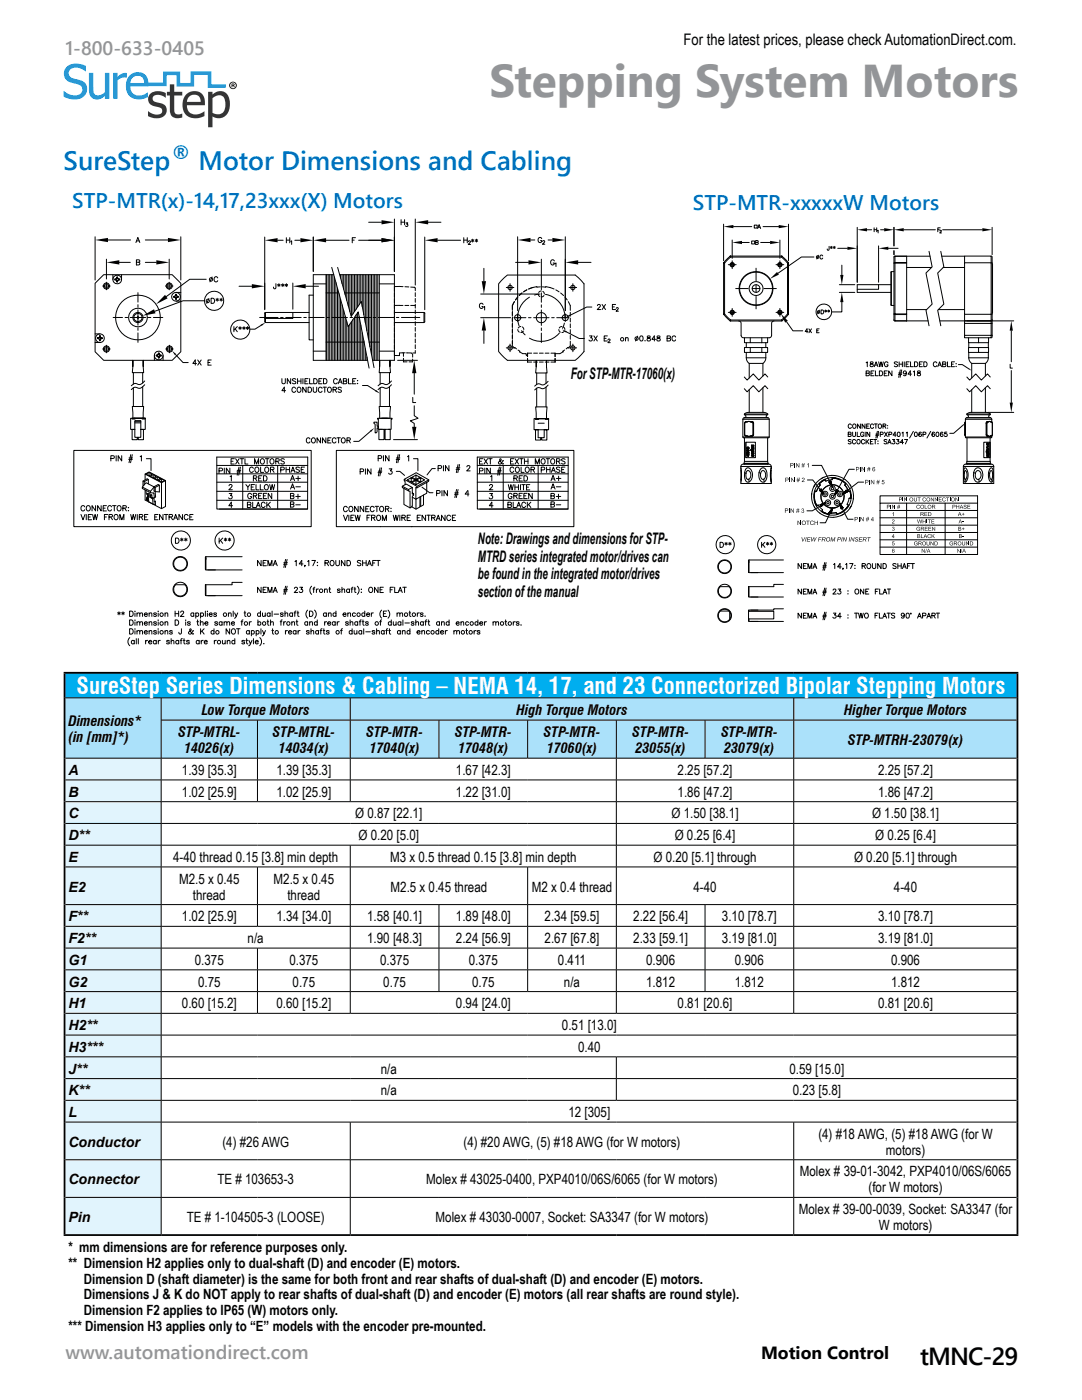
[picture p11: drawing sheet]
<svg xmlns="http://www.w3.org/2000/svg" width="216mm" height="279mm" viewBox="0 0 216 279" stroke-linecap="round" stroke-linejoin="round" font-family="sans-serif">
<defs><g id="words">
<text font-size="9.2" fill="#939598" x="97.7" y="19.4">Stepping System Motors</text>
<g font-size="5.3" fill="#0070be">
<text x="12.7" y="34">SureStep</text>
<text x="39.6" y="34">Motor Dimensions and Cabling</text>
</g>
<text font-size="4.9" x="183.6" y="272.4">tMNC-29</text>
<text font-size="4.8" fill="#0070be" x="34" y="32.3">®</text>
<text font-size="4.6" fill="#fff" x="15.3" y="138.5">SureStep Series Dimensions &amp; Cabling – NEMA 14, 17, and 23 Connectorized Bipolar Stepping Motors</text>
<g font-size="4.2" fill="#0070be">
<text x="14.4" y="41.5">STP-MTR(x)-14,17,23xxx(X) Motors</text>
<text x="138.2" y="41.9">STP-MTR-xxxxxW Motors</text>
</g>
<g font-size="3.9" fill="#939598">
<text x="13.1" y="10.9">1-800-633-0405</text>
<text x="13.1" y="271.3">www.automationdirect.com</text>
</g>
<text font-size="3.5" x="151.9" y="271.2">Motion Control</text>
<g font-size="3.2">
<text x="136.4" y="9">For the latest prices, please check AutomationDirect.com.</text>
<text x="113.9" y="75.6">For STP-MTR-17060(x)</text>
<text x="95.4" y="108.5">Note: Drawings and dimensions for STP-</text>
<text x="95.4" y="112.1">MTRD series integrated motor/drives can</text>
<text x="95.4" y="115.6">be found in the integrated motor/drives</text>
<text x="95.4" y="119.1">section of the manual</text>
</g>
<g font-size="2.8">
<text x="40.3" y="142.7">Low Torque Motors</text>
<text x="103" y="142.7">High Torque Motors</text>
<text x="168.4" y="142.7">Higher Torque Motors</text>
<text x="13.6" y="144.9">Dimensions*</text>
<text x="13.6" y="148.1">(in [mm]*)</text>
<text x="35.5" y="147.1">STP-MTRL-</text>
<text x="54.4" y="147.1">STP-MTRL-</text>
<text x="73.1" y="147.1">STP-MTR-</text>
<text x="90.8" y="147.1">STP-MTR-</text>
<text x="108.5" y="147.1">STP-MTR-</text>
<text x="126.2" y="147.1">STP-MTR-</text>
<text x="143.9" y="147.1">STP-MTR-</text>
<text x="169.2" y="148.7">STP-MTRH-23079(x)</text>
<text x="13.6" y="154.6">A</text>
<text x="36.3" y="154.6">1.39 [35.3]</text>
<text x="36.7" y="150.3">14026(x)</text>
<text x="55.2" y="154.6">1.39 [35.3]</text>
<text x="55.6" y="150.3">14034(x)</text>
<text x="73.7" y="150.3">17040(x)</text>
<text x="91" y="154.6">1.67 [42.3]</text>
<text x="91.4" y="150.3">17048(x)</text>
<text x="109.1" y="150.3">17060(x)</text>
<text x="126.8" y="150.3">23055(x)</text>
<text x="135.2" y="154.6">2.25 [57.2]</text>
<text x="144.5" y="150.3">23079(x)</text>
<text x="175.2" y="154.6">2.25 [57.2]</text>
<text x="13.6" y="159">B</text>
<text x="36.3" y="159">1.02 [25.9]</text>
<text x="55.2" y="159">1.02 [25.9]</text>
<text x="91" y="159">1.22 [31.0]</text>
<text x="135.2" y="159">1.86 [47.2]</text>
<text x="175.2" y="159">1.86 [47.2]</text>
<text x="13.6" y="163.3">C</text>
<text x="13.6" y="167.7">D**</text>
<text x="70.9" y="163.3">Ø 0.87 [22.1]</text>
<text x="71.5" y="167.7">Ø 0.20 [5.0]</text>
<text x="134" y="163.3">Ø 1.50 [38.1]</text>
<text x="134.6" y="167.7">Ø 0.25 [6.4]</text>
<text x="174" y="163.3">Ø 1.50 [38.1]</text>
<text x="174.7" y="167.7">Ø 0.25 [6.4]</text>
<text x="13.6" y="172">E</text>
<text x="34.6" y="172">4-40 thread 0.15 [3.8] min depth</text>
<text x="77.8" y="172">M3 x 0.5 thread 0.15 [3.8] min depth</text>
<text x="130.4" y="172">Ø 0.20 [5.1] through</text>
<text x="170.4" y="172">Ø 0.20 [5.1] through</text>
<text x="13.6" y="177.9">E2</text>
<text x="35.7" y="176.3">M2.5 x 0.45</text>
<text x="38.5" y="179.5">thread</text>
<text x="54.6" y="176.3">M2.5 x 0.45</text>
<text x="57.4" y="179.5">thread</text>
<text x="77.9" y="177.9">M2.5 x 0.45 thread</text>
<text x="106.1" y="177.9">M2 x 0.4 thread</text>
<text x="138.4" y="177.9">4-40</text>
<text x="178.4" y="177.9">4-40</text>
<text x="13.6" y="183.9">F**</text>
<text x="36.3" y="183.9">1.02 [25.9]</text>
<text x="55.2" y="183.9">1.34 [34.0]</text>
<text x="73.3" y="183.9">1.58 [40.1]</text>
<text x="91" y="183.9">1.89 [48.0]</text>
<text x="108.7" y="183.9">2.34 [59.5]</text>
<text x="126.4" y="183.9">2.22 [56.4]</text>
<text x="144.1" y="183.9">3.10 [78.7]</text>
<text x="175.2" y="183.9">3.10 [78.7]</text>
<text x="13.6" y="188.2">F2**</text>
<text x="49.4" y="188.2">n/a</text>
<text x="73.3" y="188.2">1.90 [48.3]</text>
<text x="91" y="188.2">2.24 [56.9]</text>
<text x="108.7" y="188.2">2.67 [67.8]</text>
<text x="126.4" y="188.2">2.33 [59.1]</text>
<text x="144.1" y="188.2">3.19 [81.0]</text>
<text x="175.2" y="188.2">3.19 [81.0]</text>
<text x="13.6" y="192.5">G1</text>
<text x="13.6" y="196.9">G2</text>
<text x="38.9" y="192.5">0.375</text>
<text x="39.5" y="196.9">0.75</text>
<text x="57.7" y="192.5">0.375</text>
<text x="58.4" y="196.9">0.75</text>
<text x="75.8" y="192.5">0.375</text>
<text x="76.5" y="196.9">0.75</text>
<text x="93.5" y="192.5">0.375</text>
<text x="94.2" y="196.9">0.75</text>
<text x="111.3" y="192.5">0.411</text>
<text x="112.5" y="196.9">n/a</text>
<text x="128.9" y="192.5">0.906</text>
<text x="128.9" y="196.9">1.812</text>
<text x="146.6" y="196.9">1.812</text>
<text x="146.6" y="192.5">0.906</text>
<text x="177.8" y="192.5">0.906</text>
<text x="177.8" y="196.9">1.812</text>
<text x="13.6" y="201.2">H1</text>
<text x="36.3" y="201.2">0.60 [15.2]</text>
<text x="55.2" y="201.2">0.60 [15.2]</text>
<text x="91" y="201.2">0.94 [24.0]</text>
<text x="135.2" y="201.2">0.81 [20.6]</text>
<text x="175.2" y="201.2">0.81 [20.6]</text>
<text x="13.6" y="205.6">H2**</text>
<text x="13.6" y="209.9">H3***</text>
<text x="112.1" y="205.6">0.51 [13.0]</text>
<text x="115.3" y="209.9">0.40</text>
<text x="13.6" y="214.2">J**</text>
<text x="76" y="214.2">n/a</text>
<text x="157.5" y="214.2">0.59 [15.0]</text>
<text x="13.6" y="218.6">K**</text>
<text x="76" y="218.6">n/a</text>
<text x="158.2" y="218.6">0.23 [5.8]</text>
<text x="13.6" y="222.9">L</text>
<text x="113.4" y="222.9">12 [305]</text>
<text x="163.3" y="227.3">(4) #18 AWG, (5) #18 AWG (for W</text>
<text x="13.6" y="228.8">Conductor</text>
<text x="44.4" y="228.8">(4) #26 AWG</text>
<text x="92.5" y="228.8">(4) #20 AWG, (5) #18 AWG (for W motors)</text>
<text x="176.8" y="230.4">motors)</text>
<text x="13.6" y="236.4">Connector</text>
<text x="43.4" y="236.4">TE # 103653-3</text>
<text x="85.1" y="236.4">Molex # 43025-0400, PXP4010/06S/6065 (for W motors)</text>
<text x="159.6" y="234.8">Molex # 39-01-3042, PXP4010/06S/6065</text>
<text x="173.3" y="238">(for W motors)</text>
<text x="13.6" y="243.9">Pin</text>
<text x="37.3" y="243.9">TE # 1-104505-3 (LOOSE)</text>
<text x="86.9" y="243.9">Molex # 43030-0007, Socket: SA3347 (for W motors)</text>
<text x="159.4" y="242.3">Molex # 39-00-0039, Socket: SA3347 (for</text>
<text x="175.4" y="245.5">W motors)</text>
<text x="13.6" y="249.8">* mm dimensions are for reference purposes only.</text>
<text x="13.6" y="253">** Dimension H2 applies only to dual-shaft (D) and encoder (E) motors.</text>
<text x="16.7" y="256.2">Dimension D (shaft diameter) is the same for both front and rear shafts of dual-shaft (D) and encoder (E) motors.</text>
<text x="16.7" y="259.3">Dimensions J &amp; K do NOT apply to rear shafts of dual-shaft (D) and encoder (E) motors (all rear shafts are round style).</text>
<text x="16.7" y="262.5">Dimension F2 applies to IP65 (W) motors only.</text>
<text x="13.6" y="265.7">*** Dimension H3 applies only to “E” models with the encoder pre-mounted.</text>
</g>
</g></defs>
<path d="M29.5 16.8h3.4v-2.2h2.7v2.3h2.8v-2.3h3.4v2.6h3.3" fill="none" stroke="#148ece" stroke-width=".7" stroke-linecap="butt"/>
<g fill="#148ece">
<path d="M13.4 13.3a3.7 3.7 0 0 1 3.7-.2v1.1a2.41 2.41 0 0 0-3.2-.2 1.18 1.18 0 0 0 0 1.3 1.18 1.18 0 0 0 1.2 .5 2.42 2.42 0 0 1 2.3 1.6 2.33 2.33 0 0 1-3.1 2.4l-1.6-.5 .1-1.1a2.8 2.8 0 0 0 3.2 .5 1.14 1.14 0 0 0 .3-1.3 1.14 1.14 0 0 0-1.1-.7l-.4-.1a1.94 1.94 0 0 1-1.9-1.1 1.94 1.94 0 0 1 .5-2.2z" fill-rule="evenodd"/>
<path d="M17.7 14.5h.9v3a1.14 1.14 0 0 0 1 1.5l.7-.1 .6-.5v-3.9h.9v5.2h-.9v-.6a1.76 1.76 0 0 1-2.1 .7 1.76 1.76 0 0 1-1.1-1.9z" fill-rule="evenodd"/>
<path d="M22.6 14.5h.8v.8a2.04 2.04 0 0 1 1.9-.7v.9h-.1a1.96 1.96 0 0 0-1.8 .6v3.6h-.8z" fill-rule="evenodd"/>
<path d="M26.4 15.5l-.3 .5-.1 .6h2.8a1.33 1.33 0 0 0-.8-1.4 1.33 1.33 0 0 0-1.6 .3zM25.8 15.2a2.14 2.14 0 0 1 2.5-.7 2.14 2.14 0 0 1 1.3 2.3v.4h-3.6a1.85 1.85 0 0 0 1 1.7 1.85 1.85 0 0 0 1.9-.1l.6-.4v1a3.3 3.3 0 0 1-3.9-.6 3.4 3.4 0 0 1 .2-3.6z" fill-rule="evenodd"/>
</g>
<g fill="#343537">
<path d="M30.1 18.6a3 3 0 0 1 3 0v.9a2.15 2.15 0 0 0-2.5-.3 .82 .82 0 0 0 0 .9 .82 .82 0 0 0 .9 .4h.1a1.55 1.55 0 0 1 1.7 1.6 1.55 1.55 0 0 1-1.7 1.5l-1-.1-1.1-.3v-1a2.24 2.24 0 0 0 2.8 .3 .84 .84 0 0 0-1-1.2h-.1a1.51 1.51 0 0 1-1.5-.9 1.51 1.51 0 0 1 .4-1.8z" fill-rule="evenodd"/>
<path d="M33.9 16.8h.9v1.5h1.6v.8h-1.6v2.4a1 1 0 0 0 .6 1.3l1-.1v.8h-.2a1.64 1.64 0 0 1-2.3-1.6v-2.8h-.6v-.8h.6z" fill-rule="evenodd"/>
<path d="M37.7 19.3l-.3 .5-.1 .5h2.7a1.33 1.33 0 0 0-.7-1.3 1.33 1.33 0 0 0-1.6 .3zM37.1 18.9a2.14 2.14 0 0 1 2.5-.6 2.14 2.14 0 0 1 1.3 2.2v.5h-3.6a1.85 1.85 0 0 0 1 1.7 1.85 1.85 0 0 0 1.9-.2l.6-.3v1a3.3 3.3 0 0 1-3.9-.6 3.4 3.4 0 0 1 .2-3.7z" fill-rule="evenodd"/>
<path d="M42.4 19.6v2.9a1.63 1.63 0 0 0 1.9 .1 1.63 1.63 0 0 0 .7-1.7 1.41 1.41 0 0 0-1.5-1.9zM41.5 18.3h.9v.6a1.96 1.96 0 0 1 2.3-.6 1.96 1.96 0 0 1 1.2 2 2.61 2.61 0 0 1-2.2 3.3l-.7-.1-.6-.3v2.2h-.9z" fill-rule="evenodd"/>
</g>
<path d="M46.4 16.8v.2h.2v-.2zM46.2 16.7l.6 .1a.4 .4 0 0 0 0 .6h-.1l-.2-.3-.1 .3h-.2zM45.9 17a.6 .6 0 0 0 1.2 0 .6 .6 0 0 0-1.2 0zM45.7 17.1a.75 .75 0 0 1 1.5 0 .75 .75 0 0 1-1.5 0z" fill="#000"/>
<path d="M12.9 134.3h190.1v5h-190.1z" fill="#00aeef"/>
<path d="M12.9 139.3h19.3v12h-19.3zM32.2 139.3h37.7v4.4h-37.7zM69.9 139.3h88.5v4.4h-88.5zM158.4 139.3h44.6v4.4h-44.6zM32.2 143.7h19.2v7.6h-19.2zM51.4 143.7h18.5v7.6h-18.5zM69.9 143.7h17.7v7.6h-17.7zM87.6 143.7h17.7v7.6h-17.7zM105.3 143.7h17.7v7.6h-17.7zM123 143.7h17.7v7.6h-17.7zM140.7 143.7h17.7v7.6h-17.7zM158.4 143.7h44.6v7.6h-44.6z" fill="#abe1fa"/>
<path d="M12.9 151.3h19.3v4.4h-19.3zM12.9 155.7h19.3v4.3h-19.3zM12.9 160h19.3v4.3h-19.3zM12.9 164.3h19.3v4.4h-19.3zM12.9 168.7h19.3v4.3h-19.3zM12.9 173h19.3v7.5h-19.3zM12.9 180.5h19.3v4.4h-19.3zM12.9 184.9h19.3v4.3h-19.3zM12.9 189.2h19.3v4.4h-19.3zM12.9 193.6h19.3v4.3h-19.3zM12.9 197.9h19.3v4.3h-19.3zM12.9 202.2h19.3v4.4h-19.3zM12.9 206.6h19.3v4.3h-19.3zM12.9 210.9h19.3v4.4h-19.3zM12.9 215.3h19.3v4.3h-19.3zM12.9 219.6h19.3v4.3h-19.3zM12.9 223.9h19.3v7.6h-19.3zM12.9 231.5h19.3v7.5h-19.3zM12.9 239h19.3v7.5h-19.3z" fill="#e1f4fd"/>
<path d="M32.2 151.3h19.2v4.4h-19.2zM51.4 151.3h18.5v4.4h-18.5zM69.9 151.3h53.1v4.4h-53.1zM123 151.3h35.4v4.4h-35.4zM158.4 151.3h44.6v4.4h-44.6zM32.2 155.7h19.2v4.3h-19.2zM51.4 155.7h18.5v4.3h-18.5zM69.9 155.7h53.1v4.3h-53.1zM123 155.7h35.4v4.3h-35.4zM158.4 155.7h44.6v4.3h-44.6zM32.2 160h90.8v4.3h-90.8zM123 160h35.4v4.3h-35.4zM158.4 160h44.6v4.3h-44.6zM32.2 164.3h90.8v4.4h-90.8zM123 164.3h35.4v4.4h-35.4zM158.4 164.3h44.6v4.4h-44.6zM32.2 168.7h37.7v4.3h-37.7zM69.9 168.7h53.1v4.3h-53.1zM123 168.7h35.4v4.3h-35.4zM158.4 168.7h44.6v4.3h-44.6zM32.2 173h19.2v7.5h-19.2zM51.4 173h18.5v7.5h-18.5zM69.9 173h35.4v7.5h-35.4zM105.3 173h17.7v7.5h-17.7zM123 173h35.4v7.5h-35.4zM158.4 173h44.6v7.5h-44.6zM32.2 180.5h19.2v4.4h-19.2zM51.4 180.5h18.5v4.4h-18.5zM69.9 180.5h17.7v4.4h-17.7zM87.6 180.5h17.7v4.4h-17.7zM105.3 180.5h17.7v4.4h-17.7zM123 180.5h17.7v4.4h-17.7zM140.7 180.5h17.7v4.4h-17.7zM158.4 180.5h44.6v4.4h-44.6zM32.2 184.9h37.7v4.3h-37.7zM69.9 184.9h17.7v4.3h-17.7zM87.6 184.9h17.7v4.3h-17.7zM105.3 184.9h17.7v4.3h-17.7zM123 184.9h17.7v4.3h-17.7zM140.7 184.9h17.7v4.3h-17.7zM158.4 184.9h44.6v4.3h-44.6zM32.2 189.2h19.2v4.4h-19.2zM51.4 189.2h18.5v4.4h-18.5zM69.9 189.2h17.7v4.4h-17.7zM87.6 189.2h17.7v4.4h-17.7zM105.3 189.2h17.7v4.4h-17.7zM123 189.2h17.7v4.4h-17.7zM140.7 189.2h17.7v4.4h-17.7zM158.4 189.2h44.6v4.4h-44.6zM32.2 193.6h19.2v4.3h-19.2zM51.4 193.6h18.5v4.3h-18.5zM69.9 193.6h17.7v4.3h-17.7zM87.6 193.6h17.7v4.3h-17.7zM105.3 193.6h17.7v4.3h-17.7zM123 193.6h17.7v4.3h-17.7zM140.7 193.6h17.7v4.3h-17.7zM158.4 193.6h44.6v4.3h-44.6zM32.2 197.9h19.2v4.3h-19.2zM51.4 197.9h18.5v4.3h-18.5zM69.9 197.9h53.1v4.3h-53.1zM123 197.9h35.4v4.3h-35.4zM158.4 197.9h44.6v4.3h-44.6zM32.2 202.2h170.8v4.4h-170.8zM32.2 206.6h170.8v4.3h-170.8zM32.2 210.9h90.8v4.4h-90.8zM123 210.9h80v4.4h-80zM32.2 215.3h90.8v4.3h-90.8zM123 215.3h80v4.3h-80zM32.2 219.6h170.8v4.3h-170.8zM32.2 223.9h37.7v7.6h-37.7zM69.9 223.9h88.5v7.6h-88.5zM158.4 223.9h44.6v7.6h-44.6zM32.2 231.5h37.7v7.5h-37.7zM69.9 231.5h88.5v7.5h-88.5zM158.4 231.5h44.6v7.5h-44.6zM32.2 239h37.7v7.5h-37.7zM69.9 239h88.5v7.5h-88.5zM158.4 239h44.6v7.5h-44.6zM12.9 246.5h190.1v20.2h-190.1z" fill="#fff"/>
<path d="M12.7 134.3h190.5M12.9 134.4v111.9M203 134.4v111.9M12.7 246.5h190.5" fill="none" stroke="#000" stroke-width=".35"/>
<g fill="none" stroke="#000" stroke-width=".2">
<path d="M19 56.5l1.7-1.7h13.7l1.7 1.7v13.7l-1.7 1.7h-13.7l-1.7-1.7zM19 47.3v8.6M20.5 57.1h1.5M21.2 51.7v4M21.2 56.3v1.5M21.5 47.9h4.6M22.5 54.8v1M22.9 55.8h.2M22.9 55.7v.1l.3 .1 .1 .4v-.2l.4-.3M23.1 55.7h-.2l.3-.1-.1 .2 .2 .3M23.3 55.9h-.1M23.3 55.3h.2"/>
<path d="M23.3 55.5v.1zM23.3 55.5v-.2v.2l.2-.2v.2M23.4 55.5l.1 .1zM23.5 56.1v.2M23.5 55.9h.1M23.7 55.7h.2l-.3-.1 .3 .2M23.8 52.4h2.2M23.9 55.7l-.6 .6M24.3 54.8v1M27.1 48.4l.4-1 .4 1M27.2 52.3h.6l.1-.4h-.7v1h.5l.2-.2v-.3l-.2-.1M27.3 48.1h.5"/>
<path d="M27.5 58.4v1.9M29 47.9h4.5M29 52.4h2.2M33 57.1h1.5M33.8 51.7v4M33.8 56.3v1.5M34.6 59.3h.2M34.6 59.2h.2h-.2v.1l.5 .2 .3-.2v-.1l.2 .1v-.1l-.3-.1 .3 .1M34.8 59.3l.2 .1M34.9 59.4l.2 .1M34.9 59.1l-.1 .1 .2-.1M35.1 58.7h.1"/>
<path d="M35.1 59.5v.2zM35.1 58.9l-.1 .2 .1-.4 .2 .4-.1-.2M35.1 59.7h.1M35.1 58.4h1M35.2 59.5v.2zM35.2 58.7v.2zM35.3 59.4l-.1 .1M35.4 59.3l-.1 .1M35.4 59.3h.2M36.1 47.3v8.6M41.1 55.7h-3.2l-4.7 3.5M41.7 59.6l-.5 .9"/>
<path d="M42.1 59.5h.4a.55 .55 0 0 1 .3 .5 .55 .55 0 0 1-.3 .5h-.4zM42.3 55.3l-.4 1M43.1 59.7l.5 .3M43.3 59.5v.6M43.5 55.5l-.2-.2a.48 .48 0 0 0-.6 .4 .48 .48 0 0 0 .6 .5l.2-.2M43.6 59.7l-.5 .3M43.9 59.7l.5 .3M44.1 59.5v.6M44.4 59.7l-.5 .3M47.7 57.1h2.6M52.8 47.3v14.5M55.1 56.6l-.1 .9-.3 .1-.1-.3"/>
<path d="M55.4 47.9h1.1M55.4 56.8l.5 .3M55.7 56.6v.6M55.9 56.8l-.5 .3M56.2 56.8l.5 .3M56.4 56.6v.6M56.7 56.8l-.5 .3M56.9 56.8l.5 .3M57.1 47.9h.7M57.1 47.4v1.1M57.1 56.6v.6M57.4 56.8l-.5 .3"/>
<path d="M57.8 47.4v1.1M58 48.2l.2-.1v.7M58.4 56.5v5.2M58.8 47.9h1.1M61 57.1h2.6M62.5 56.7h2.6M62.5 47.3v6.9M62.5 58.9h-.8v8.9h.8M65.1 54.8v17.1M65.1 58.5h2.5M65.1 47.9h4.5M65.2 54.8v17.1"/>
<path d="M65.5 54.8v17.1M65.8 54.8v17.1M66.1 54.8v17.1M66.2 53.4l3.3 11.8 2-3 2.1 11.3M66.4 54.8v17.1M66.6 54.8h-4.1v17.1h10.8M66.7 55.3v16.6M67 56.4v15.5M67.3 57.5v14.4M67.4 53.4l2.7 9.7 2-2.9 2.5 13.2M67.6 58.6v13.3M67.8 54.8h10.9"/>
<path d="M68 54.8v.7M68 59.7v12.2M68.3 54.8v1.8M68.6 54.8v2.9M68.8 58.5h6.9M68.9 54.8v4M69.2 54.8v5.1M69.5 54.8v6.3M69.8 54.8v7.4M70.1 54.8v8.3M70.3 47.9h.4M70.4 54.8v7.8"/>
<path d="M70.7 54.8v7.4M70.9 47.4h-.6v1.1M71.1 54.8v6.9M71.4 54.8v6.4M71.6 47.9h4.5M71.7 54.8v6M72 54.8v5.5M72.3 54.8v6.4M72.6 54.8v8M72.9 54.8v9.6M73.2 54.8v11.2M73.5 54.8v12.8"/>
<path d="M73.6 44.4h2.5M73.8 54.8v14.4M74.1 54.8v16M74.5 54.8v17.1M74.8 54.8v17.1M75.1 54.8v17.1M75.4 54.8v17.1M75.7 56.7h3M75.7 54.8v17.1M78.7 54.8v17.1zM78.7 43.7v10.5M78.7 58.5v.8"/>
<path d="M78.7 59.6v.8M80 44.3h.7M80 43.8v1.1M80.4 57.2h-1.7v.9M80.7 43.8v1.1M80.8 57.2l.8 .1M81 44.5h.4l-.2 .3a.24 .24 0 0 1 .1 .3 .24 .24 0 0 1-.4 0M81.9 57.3l.9 .1 .1 .6M82.9 43.7v13.2M82.9 58.4v.8M82.9 59.6v.7M84.8 47.3v14.5"/>
<path d="M85.4 44.4h2.6M87.3 47.9h4.6M92.5 47.9h.7M92.5 47.4v1.1M93.2 47.4v1.1M93.5 48.2l.1-.1 .3 .1-.5 .6h.5M94.1 47.9l.4 .3M94.3 47.7v.6M94.5 47.9l-.4 .3M94.8 47.9l.5 .3M95.1 47.7v.6M95.3 47.9l-.5 .3"/>
<path d="M95.9 58.7h11.5l.3 .5M96.6 53.5v2.6M100.6 55.4l.6-.5h13.6l1.2 1.1 .5 .6v13.6l-1.1 1.2-.6 .5h-13.6l-1.2-1.1-.5-.6v-13.6zM101 57.4h1.5M101.8 56.6v1.5M102.9 52.4h2.6M103.3 47.3v14.7M103.3 59.2l-.5 .7 .5-.6M103.6 59l.6-.5-.6 .5M105.1 57.8l-.6 .5M105.1 57.8l-.6 .4M105.6 59.3a4.7 4.7 0 0 0-2 5.7"/>
<path d="M105.9 47.9h.8M106.3 57.4l-.8 .3M106.3 57.4h.1M106.4 57.4l-.9 .3M107.7 58.7l-1 .2M107.8 57.3l-.7-.1-.8 .2M108 58.1l-.5 .3M108 51.7v6.1M108 58.4v1.9M108.1 47.6l-.1-.1a.45 .45 0 0 0-.6 .4 .45 .45 0 0 0 .6 .4l.1-.3h-.2M108.2 57.3l.7-.1 .8 .2M108.3 48.2l.2-.2 .2 .2-.5 .5h.5"/>
<path d="M108.3 58.2l.3 .5M108.5 59l-.5 .3M108.8 58.8a4.7 4.7 0 0 1 3.9 4.6M109.4 47.9h.8M109.7 57.4h.1M109.7 57.4l.9 .3M110.6 52.1l-.4-.3a.55 .55 0 0 0-.3 .6 .55 .55 0 0 0 .4 .5l.3-.3v-.1h-.2M110.8 52.6l.1-.1v.7M110.9 57.8l.7 .5M111.9 58.5l.5 .5M112.7 59.3l.5 .6M112.8 47.3v14.7"/>
<path d="M113.5 57.4h1.6M114.3 56.6v1.5M115.4 52.4h2.5M19 68.4h.9M19 66.6h.9M19.4 67.4l.2 .1-.2-.1v.2a.36 .36 0 0 1 .5 .4v-.2M19.6 67.6l.4 .2v.2h-.1M19.6 67.6h-.2M19.8 67.3v.1M19.8 67.6v.1M19.9 67.2l-.3 .2M19.9 67h.1"/>
<path d="M20 67.8v.2M20 67l.3 .4-.3 .4 .2-.2h.2v-.2a.33 .33 0 0 1-.3 0 .33 .33 0 0 1-.1-.4zM20 67.2l-.1-.2v.2l-.3 .3M20.1 67.6v.1M20.1 67.3v.1M20.3 67.4h.1M20.3 67.6h.1M20.5 69.6h1.5M21.2 68.9v1.5M22.6 63.4h1.8M25 63.4h.5M26 63.4h3.1"/>
<path d="M26.5 73.1v-1.2l-.1 2.5h2.3l-.1-2.5v1.2M26.6 74.4v2.3M26.6 77.4v3.7M27.5 60.8v.5M27.5 61.8v3.1M27.5 65.4v.5M27.5 66.4v1.9M28.5 74.4v2M28.5 77.2v3.9M28.9 76a1.17 1.17 0 0 1-1.8 .5h-.3l-.6 .5M28.9 76.8a1.18 1.18 0 0 1-1.8 .5h-.3l-.6 .5M29.4 63.4h.1"/>
<path d="M29.6 63.4h.5M30.6 63.4h1.9M30.8 71v.9M31.2 70.9v.1M31.4 70.9h-.2a.35 .35 0 0 0 .4-.4l-.1 .3-.3 .2h.2l.2 .2M31.4 71l.1 .1M31.5 70.8h.1M31.5 71.1l.1 .2M31.6 70.6h.1M31.6 70.5h.1M31.6 71.3l.1-.1-.1 .2zM31.6 71.4h.1"/>
<path d="M31.7 70.5l-.1 .1zM31.8 71.1l-.1 .3zM31.8 70.8h.1M32 71l-.2 .1M32 70.9h.2l-.5-.3 .3 .4h.2l-.4 .1M32.2 70.9v.1M32.5 71v.9M33.1 69.6h1.5M33.8 68.9v1.5M35 70.8l1.5 1.6h1.1M35.1 60.1h1M39.2 72.5h-.7l.5-.7v1.1"/>
<path d="M39.5 71.8l.6 1.1M40.1 71.8l-.6 1.1M40.8 60h-4.3l-5.6 2.1M41.5 72.3h.4M42.1 71.8h-.6v1.1h.6M46.7 65.2v1M46.9 65.6l.5 .6M47.4 65.2l-.7 .7M47.7 65.3l.4 .3M47.9 65.2v.6M48.1 65.3l-.4 .3M48.4 65.3l.5 .3"/>
<path d="M48.7 65.2v.6M48.9 65.3l-.5 .3M49.1 65.3l.5 .3M49.4 65.2v.6M49.6 65.3l-.5 .3M51.8 63.4h3.7M52.1 64.9l-1.2 .8h-1M52.8 62.4v1.8l.2 .2M53 62.4l-.2 .1M53 62.4h8.7M53 62.4v2h8.7M56 63.4h.5"/>
<path d="M56.3 75.6v.9l.2 .1 .4-.1v-.9M57 78h-.7l.4-.7v1M57 63.4h3.1M58 75.6v1l-.7-1v1M58.4 62.4v1.2h-5.6M59 77.5a.38 .38 0 0 0-.4-.2 .38 .38 0 0 0-.3 .4l.1 .5 .2 .1 .4-.2M59 75.7l-.2-.1-.5 .1 .1 .3 .6 .3-.2 .3-.5-.1M59.4 75.6v1M59.4 76.1h.7M59.5 77.3a.49 .49 0 0 1 .6 .5 .49 .49 0 0 1-.5 .5 .6 .6 0 0 1-.1-1zM60.1 75.6v1M60.4 75.6v1"/>
<path d="M60.6 63.4h.5M60.8 76.1h.4M61.1 77.3v1l-.7-1v1M61.5 75.6h-.7v1h.7M61.5 77.3h.3a.55 .55 0 0 1 .4 .5 .55 .55 0 0 1-.4 .5h-.3zM61.6 63.4h3.1M61.8 75.6v1h.6M62.5 77.3v.7l.3 .3 .3-.1 .1-.9M62.5 70.1h2.6M62.6 75.6h.3a.55 .55 0 0 1 .4 .5 .55 .55 0 0 1-.4 .5h-.3zM63.6 76.1h.4M64.3 75.6h-.7v1h.7"/>
<path d="M64.3 77.5a.38 .38 0 0 0-.5-.2 .38 .38 0 0 0-.3 .4l.1 .5 .2 .1h.3l.2-.2M64.5 77.3h.6M64.6 75.6h.3a.55 .55 0 0 1 .3 .5 .55 .55 0 0 1-.3 .5h-.3zM64.8 77.3v1M65.1 68.3h7.5M65.2 63.4h.5M65.4 77.4l.1-.1a.46 .46 0 0 1 .6 .5 .46 .46 0 0 1-.7 .4zM66.2 63.4h3.1M66.5 77.8l.6-.1v-.2l-.2-.2h-.4v1M66.8 77.8l.3 .5M67.3 75.8l-.2-.2a.46 .46 0 0 0-.5 .5 .46 .46 0 0 0 .6 .4l.1-.1M67.5 76.6l.4-1 .4 1"/>
<path d="M67.6 76.3h.5M68.1 77.4l-.2-.1-.5 .1 .1 .3 .6 .3-.2 .3-.5-.1M68.3 60.8v11.1M68.6 62v9.9M68.9 63.1v8.8M69 76.1l.2 .2-.1 .2-.6 .1v-1h.5l.2 .2-.1 .2-.6 .1M69.2 64.2v7.7M69.5 65.2v6.7M69.5 75.6v1h.6M69.8 64.7v7.2M69.8 63.4h.6M70.1 64.2v7.7"/>
<path d="M70.4 76.1h.4M70.4 63.8v8.1M70.7 63.3v8.6M70.9 63.4h3.1M71 75.6h-.6v1h.6M71.1 62.9v9M71.3 75.9h.1M71.3 76.5h.1M71.4 62.4v9.5M71.7 63.2v8.7M72 64.8v7.1M72.3 66.4v5.5"/>
<path d="M72.3 76.9h1l1.7 1.1M72.6 68v3.9M72.9 69.6v2.3M73.2 71.2v.7M73.6 68.3h2.1M74.4 71.9h4.3M74.5 63.4h.5M75.5 63.4h3.1M75.7 70.1h3M75.8 73.1v-1.2l-.1 2.5h2.2l-.1-2.5v1.2M75.9 74.4v2.3M75.9 77.4v3.7"/>
<path d="M77.7 74.4v2M77.7 77.2v3.9M78.1 76a1.16 1.16 0 0 1-1.8 .5h-.2l-.7 .5M78.1 76.8a1.17 1.17 0 0 1-1.8 .5h-.2l-.7 .5M78.7 60.8v.8M78.7 62v.7M78.7 63.1v.8M78.7 64.3v.7M78.7 65.4v.8M78.7 66.6v.7M78.7 67.7v.8M78.7 68.9v.7"/>
<path d="M78.7 70v.9l1 .1v-.6h1.2M78.7 61h1.7M78.7 62.4h5.9M79.1 63.4h.5M79.3 71.9h4M80.1 63.4h3.7M80.5 71.5v.7h.7M80.5 70.4v.7M80.8 61h.8M81.1 70.4h.9M81.9 61h1M82.1 70.4l.2 .3v.6"/>
<path d="M82.3 71.7v.5h-.7M82.4 79.3v1h.5M82.7 74.5v4.2M82.9 60.7v.8M82.9 61.9v.8M82.9 63v.8M82.9 64.2v.8M82.9 65.3v.8M82.9 66.5v.8M82.9 67.6v.8M82.9 68.8v.8M82.9 70v.5l-.5-.1"/>
<path d="M84.6 62.4v2h-5.9M84.6 62.4l.2 .1M84.8 62.4v1.8l-.2 .2M95.9 63.4h6M96.4 60.8l-.4-.3a.55 .55 0 0 0-.3 .6 .55 .55 0 0 0 .4 .5l.3-.3v-.1h-.2M96.5 61.3l.2-.1v.7M96.6 66v2.5M101 69.4h1.5M101.8 68.7v1.5M102.2 68.1v1l.9 .5M102.2 62.3v.8M102.2 63.5v.7"/>
<path d="M102.2 64.6v.8M102.2 65.8v.8M102.2 66.9v.8M102.2 62.1v.8M102.2 63.3v.8M102.2 64.4v.8M102.2 65.6v.8M102.2 66.7v.8M102.2 67.9v.7M102.5 63.4h2.4M102.6 60.2l-.4 .8v.9M102.7 60.2l-.5 .8v.7"/>
<path d="M103.3 62.7v1.5M103.3 65.8l.3 .5M103.4 69.9l.9 .7h.7v.3l.3 .1M103.9 65.2l-.5 .3M104.1 66l.7 .8M104.2 65.2l.3 .6M104.4 66.1l-.5 .3M105.3 71.6h.1M105.3 71.6v.7h.8M105.5 63.4h.5M106.1 70.5h-.8v.7M106.5 70.5h.7"/>
<path d="M106.5 63.4h3.1M106.5 72.3h.7M107 73.2v-1.2l-.1 2.4h2.3l-.2-2.4v1.2M107.1 74.4v2.3M107.1 77.5v3.7M107.6 70.5h.8M107.6 72.3h.8M108 60.8v.5M108 61.9v3M108 65.5v.5M108 66.5v1.9M108.8 70.5h.7"/>
<path d="M108.8 72.3h.7M109 74.4v2.1M109 77.3v3.9M109.4 76.1a1.17 1.17 0 0 1-1.8 .5h-.3l-.6 .5M109.4 76.9a1.17 1.17 0 0 1-1.8 .5h-.3l-.6 .4M109.9 70.5h.9v.7M110.1 63.4h.5M110.8 70.5v.7M110.8 71.6v.7M110.8 71.6h.1M110.8 71.6v.7h-.9M111.1 63.4h2.4"/>
<path d="M111.5 65.8l.3 .5M111.6 66.4a4.7 4.7 0 0 1-6 1.1M112.1 65.2l-.5 .3M112.4 65.2l.3 .6M112.6 64.5l-.4 1M112.6 66.1l-.5 .3M112.7 69.9l-1 .7h-.9M112.8 62.7v1.5M113 66.2l2.6 1.4h1M113.4 69.4h.1M113.4 69.4l-.4 .2M113.4 60.2l.4 .8v.9"/>
<path d="M113.5 69.4h1.6M113.8 62.3v.8M113.8 63.5v.7M113.8 64.6v.8M113.8 65.8v.8M113.8 66.9v.8M113.8 68.1v1l-.4 .3M114.3 68.7v1.5M117.6 67h.6l-.3 .4a.34 .34 0 0 1 .2 .6 .34 .34 0 0 1-.6-.1M118.1 61.3h-1l-3.4 1.6M118.5 67l.7 1.1M119.2 67l-.7 1.1"/>
<path d="M119.2 61l.1-.2h.3l.2 .3-.6 .7h.6M120.1 60.8l.7 1M120.6 67.5h.3M120.8 60.8l-.7 1M121.2 67h-.6v1.1h.6M121.3 67.8l.3-.1 .1 .2-.4 .5h.5M122.2 61.2h.4M122.8 60.8h-.6v1h.6M123 61.6l.2-.2 .2 .2-.5 .5h.5M124.8 67.6l.2-.2h.3v.7M124.8 67.4v.7M127.2 67.1l-.4 1"/>
<path d="M127.8 67.1a.5 .5 0 0 1 .6 .3 .5 .5 0 0 1-.4 .7l-.3-.2-.1-.4zM128.7 68h.1M129.2 67.1v.3a.43 .43 0 0 1 .5 .1 .43 .43 0 0 1 0 .5h-.5v-.4l.5-.3v-.2zM130.8 67.7h-.7l.5-.7v1.1M131.1 67.1v.3l.6 .3-.1 .3h-.5v-.4a.44 .44 0 0 0 .5-.5zM133.6 67.5l.2 .2-.1 .3-.6 .1v-1.1h.5l.2 .2-.1 .3h-.6M134.8 67.3l-.1-.2a.48 .48 0 0 0-.6 .4 .48 .48 0 0 0 .6 .5l.1-.2M14.7 89.9h47.4v15.2h-47.4zM22.1 91.5l.6-.1 .1-.4-.7-.1v1.1M23.2 90.9v1.1M24.3 90.9v1.1l-.7-1.1v1.1M25.7 91.7h.7"/>
<path d="M25.7 91.4h.8M26.1 90.7l-.4 1.6M26.3 83.5h.7v.1h-.7zM26.4 83.5h2.6h-.6v.1h.6v-.1M26.4 90.7l-.4 1.6M26.5 83.5l-.1-2.4h2.3l-.1 2.4M26.6 83.5h2.2M26.9 84.2h1.2M26.9 84.4h1.2M26.9 83.9h1.2v3.4h-1.2zM27.4 87.3v.5h-1v-2.1h.5h-.8v-2.2h2.9v2.2h-.9h.5v2.1h-1v-.5M28 91.1l.2-.2v1.1"/>
<path d="M28.5 96l.3 .1M29 94.6v1.2M29 97.8v2M29 94.6l.8-.4 3.2 1.7-.8 .4zM29.1 97.9l.1 .6 .2 .3M29.1 94.6l.6-.3 .7 .3-.6 .3zM29.2 91.5h.9v2.4M29.4 98.5l.2-.1 .7 .4 .1 .7-.8-.4zM29.4 98.5l.7 .4 .2-.1M29.4 98.7l.7 .4M29.4 99.1l-.2 .6 .2-.6 .2 .8-.4-.2 .4 .2M29.6 99l.1 1.2 .8 .4"/>
<path d="M29.6 96.6v-.9l-.2-.1-.9 .4v.8l.2 .1M29.6 95.7l-.8 .4v.6M29.7 94.3v.6M30 95l.6-.3 .6 .3-.6 .4zM30 98.1l-1.6-.9v.3l1.6 .8 .7 .2M30 98.1v.2M30.1 98.9l.3 .6M30.6 94.7v.6M30.7 98.5l.1 .8-.2 .1-.2-.1 .1 1.3 .5 .1v-.7l-.2 .2-.1-.9M30.7 97.1l.9-.4 .2 .1v1.4l-1.1-.2v-.9l.3 .2v1.9l-.2 .1M30.7 97.2l-1.6-.9-.7 .9M30.7 97.2l-.7 .9"/>
<path d="M30.8 95.5l.6-.3 .6 .3-.6 .3zM31.4 95.2v.6M31.6 95.9l.6-.3 .6 .3-.6 .3zM31.8 96.8l-.8 .5M32.2 95.6v.6M32.2 96.3v5.2M33 95.9v5.2l-.8 .4-3.2-1.7M43.3 92.9h18.1M43.3 94.6h18.1M43.3 91.2h18.1v10.4h-18.1zM43.3 96.2h18M43.3 98.1h18.1"/>
<path d="M43.3 99.8h18.1M43.7 94l.6-.1 .1-.4-.7-.1v1.1M44.8 93.4v1.1M45.7 96.9l.1-.2h.3l.2 .3-.6 .7h.7M45.7 98.5h.6l-.3 .4a.35 .35 0 0 1 .2 .6 .35 .35 0 0 1-.6-.2M45.9 93.4v1.1l-.7-1.1v1.1M45.9 95.1l.3-.2v1.1M46.1 92.1h.4M46.8 91.5h-.7v1.1h.7M47 91.5l.7 1.1M47.3 94.2h.7M47.3 93.9h.7"/>
<path d="M47.7 93.2l-.4 1.6M47.7 91.5l-.7 1.1M47.9 91.5h.7M48 93.2l-.4 1.6M48.3 91.5v1.1M48.4 92.9v8.7M48.9 91.5v1.1h.6M49.1 96.7l.4 .5v.6M49.9 96.7l-.4 .5M50.1 97.2h.4M50.2 98.7l-.2-.2a.5 .5 0 0 0-.6 .5 .5 .5 0 0 0 .6 .5l.2-.4h-.3M50.5 93.5v-.1a.5 .5 0 0 0-.7 .1 .5 .5 0 0 0 .2 .7l.3 .1 .2-.3"/>
<path d="M50.5 99l.6-.1 .2-.3-.2-.1h-.6v1M50.6 95.4h.6v-.4l-.6-.1v1.1M50.8 96.7h-.7v1.1h.7M50.8 92.6v-1.1l.4 1.1 .4-1.1v1.1M50.9 99l.4 .5M50.9 95.4l.4 .6M51.1 93.3a.51 .51 0 0 1 .6 .4 .51 .51 0 0 1-.5 .6 .62 .62 0 0 1-.1-1zM51.1 96.7v1.1h.6M51.6 99h.4M51.6 95.4h.4M51.9 96.7v1.1h.6M52 93.2v1.1h.6"/>
<path d="M52.1 91.7l.1-.1a.51 .51 0 0 1 .6 .4 .51 .51 0 0 1-.5 .6 .62 .62 0 0 1-.2-.9zM52.3 98.5h-.7v1h.7M52.3 94.9h-.7v1.1h.7M52.6 99h.4M52.6 94.9h.3a.56 .56 0 0 1 .4 .6 .56 .56 0 0 1-.4 .5h-.3zM52.9 96.8a.51 .51 0 0 1 .7 .4 .51 .51 0 0 1-.6 .6 .61 .61 0 0 1-.1-1zM53 91.5h.7M53 93.3a.52 .52 0 0 1 .7 .4 .52 .52 0 0 1-.6 .6 .63 .63 0 0 1-.1-1zM53.2 98.5h-.6v1h.6M53.3 91.5v1.1M53.8 96.7l.3 1.1 .2-1.1 .3 1.1 .2-1.1M54 91.7l.1-.1a.51 .51 0 0 1 .6 .4 .51 .51 0 0 1-.5 .6 .63 .63 0 0 1-.2-.9z"/>
<path d="M54 93.7h.6l.1-.3-.1-.1-.6-.1v1.1M54.2 98.5v1l-.7-1v1M54.3 93.7l.4 .6M55 92.1l.6-.1 .1-.3-.7-.2v1.1M55.4 92.1l.3 .5M55.4 92.9v8.7M56 93.8l.6-.1 .1-.4-.7-.1v1.1M56.7 91.7l-.2-.2-.5 .2 .1 .2 .5 .3 .1 .3-.2 .1-.5-.1M57.1 93.2v1.1M57.1 93.7h.7M57.8 93.2v1.1M58 95.9l.4-1 .4 1"/>
<path d="M58 97.6l.4-1 .4 1M58 94.3l.4-1.1 .4 1.1M58.1 97.2h.5M58.1 95.6h.5M58.2 93.9h.5M58.4 99l.2 .1v.3l-.6 .1v-1l.6 .1v.3l-.6 .1M59 99.1h.9M59 95.5h.9M59 97.2h.9M59.5 98.6v.9M59.5 95v.9M59.7 93.4l-.2-.2-.4 .1v.3l.6 .2v.3l-.2 .2-.5-.2"/>
<path d="M60.1 93.7h.4M60.8 93.2h-.7v1.1h.7M61.8 87.6l-.1-.2a.48 .48 0 0 0-.6 .5 .48 .48 0 0 0 .6 .5l.1-.2M62.3 87.4a.46 .46 0 0 1 .6 .5 .46 .46 0 0 1-.7 .4 .61 .61 0 0 1 .1-.9zM64 87.4v1l-.7-1v1M65 87.4v1l-.7-1v1M65.4 87.9h.4M66.1 87.4h-.7v1h.7M67 87.6l-.1-.2a.48 .48 0 0 0-.6 .5 .48 .48 0 0 0 .6 .5l.1-.2M67.1 89.9h47.4v15.2h-47.4zM67.2 87.4h.7M67.6 87.4v1"/>
<path d="M68.2 87.5a.45 .45 0 0 1 .7 .4 .45 .45 0 0 1-.7 .4zM69.2 87.9l.6-.1 .1-.3-.7-.1v1M69.6 87.9l.3 .5M71.9 94.1h.6v-.4l-.6-.1v1M72.9 93.6v1M73.9 86.1l-2.3 2h-1M74 93.6v1l-.7-1v1M74.6 84.3h.6v.8h.3v.3h-.3v.8l-.2 .2h-.1v-1.7l-.3-.2zM75.4 94.3h.7M75.5 91.5l.6-.1v-.4l-.6-.1v1.1M75.5 94h.7M75.8 83.5l-.1-2.4h2.2l-.1 2.4"/>
<path d="M75.8 93.4l-.3 1.6M75.9 83.5h1.8M76.1 93.4l-.3 1.6M76.3 85.7h-.8v-2.1h-.2v-.1h2.9v.1h-.2v2.1h-.5M76.5 90.9v1.1M76.6 85.7v2h-1v-2h2.3v2h-1.1v-2M77.6 90.9v1.1l-.7-1.1v1.1M77.7 93.6h.5l-.3 .4a.35 .35 0 0 1 .3 .5 .35 .35 0 0 1-.6-.1M78.5 87.7h4.8M79 91.7h.7M79.1 94.1h.7l.9 .8M79.1 91.4h.7"/>
<path d="M79.4 90.7l-.3 1.6M79.7 90.7l-.3 1.6M80.3 97l1.2 .7M80.6 97.5v3.2l1.2 .7M80.7 95.7l2.3-1.4 2.6 1.5M81.3 91.1l.3-.2v1.1M82.1 95.3l-.8 .5 .8 .4 .7-.4-.7-.5v.9M82.3 97.3l-1.3-.7-.7 .4v.3l1.2 .7M82.3 99.2l.7 .4M82.3 98.5h.2M82.3 98.4l.2 .1v.3l-.2 .3v1.8l-.5 .5v-3.4h-.3v-.3l.8-.4v1.3h.1M82.5 91.5h.9v2.4"/>
<path d="M82.7 81v2l.7 .5-1.5 .5 .8 .5v.7M83 94.8l-.8 .4 .8 .5 .8-.5-.8-.4v.9M83 95.9l-.8 .4 .8 .4 .8-.4-.8-.4v.8M83 99.6v2M83.2 97.1v.3M83.8 99.2v2l-.8 .4-.8-.4v-.2M83.9 95.3l.8 .5-.8 .4-.7-.4 .7-.5v.9M83.9 99.1v2M84.2 97.2l1.5 1.1h.7M84.5 98.8v2l-.6 .3-.1-.1M85.1 96.3v2.1l-2.1 1.2v-2.3l.2 .1 2.3-1.3 .1-.3-2.4 1.3-2.5-1.4v.3l.1 .1v.6M86.9 93.5h-.7l-1 1.3"/>
<path d="M87.1 98.5l.6-.1v-.5h-.6v1.1M87.4 93.5l.6-.1 .1-.4-.7-.1v1.1M88.2 97.9v1.1M88.5 92.9v1.1M89.3 97.9v1.1l-.7-1.1v1.1M89.6 92.9v1.1l-.7-1.1v1.1M90.7 98.7h.7M90.8 98.4h.7M91 93.7h.7M91.1 93.4h.7M91.1 97.7l-.3 1.6M91.4 92.7l-.3 1.6"/>
<path d="M91.4 97.7l-.4 1.6M91.7 92.7l-.4 1.6M93.2 93.2l.2-.3 .4 .2-.7 .9h.7M93.3 97.9l-.5 .7h.8M93.4 97.9v1.1M95.2 92.9h18.2M95.2 91.2h18.2v10.4h-18.2zM95.2 96.2h18.1M95.2 98.1h18.2M95.2 99.8h18.2M95.2 94.6h18.2M95.7 94l.6-.1v-.4l-.6-.1v1.1"/>
<path d="M95.7 92.1h.4M96.3 91.5h-.6v1.1h.6M96.6 91.5l.7 1.1M96.7 93.4v1.1M97.3 91.5l-.7 1.1M97.5 91.5h.7M97.7 96.9l.1-.2h.3l.2 .3-.7 .7h.7M97.7 98.5h.6l-.3 .4a.35 .35 0 0 1 .2 .6 .35 .35 0 0 1-.6-.2M97.8 93.4v1.1l-.7-1.1v1.1M97.8 91.5v1.1M97.9 95.1l.2-.2v1.1M99.2 94.2h.8"/>
<path d="M99.3 93.9h.7M99.6 93.2l-.3 1.6M100 93.2l-.4 1.6M100.4 92.9v8.7M100.5 92l-.1-.1a.62 .62 0 0 1-.9 .6v-.3l.5-.4-.1-.3-.2 .2 .1 .2 .4 .7 .3-.1M101.4 96.7l.3 1.1 .2-1.1 .3 1.1 .2-1.1M101.9 92.1h.4M102.2 98.7l-.2-.2a.48 .48 0 0 0-.6 .5 .48 .48 0 0 0 .7 .4l.1-.3h-.3M102.5 93.5v-.1a.5 .5 0 0 0-.7 .1 .5 .5 0 0 0 .2 .7l.3 .1 .2-.3M102.5 99l.6-.1 .1-.3-.7-.1v1M102.5 91.5h-.6v1.1h.6M102.5 95.4h.6l.1-.4-.7-.1v1.1"/>
<path d="M102.7 97.2h.8M102.7 96.7v1.1M102.8 91.5l.7 1.1M102.9 99l.3 .5M102.9 95.4l.3 .6M103 93.3a.52 .52 0 0 1 .7 .4 .52 .52 0 0 1-.6 .6 .63 .63 0 0 1-.1-1zM103.5 96.7v1.1M103.5 91.5l-.7 1.1M103.6 99h.4M103.6 95.4h.4M103.7 91.5h.7M103.9 96.7v1.1"/>
<path d="M104 93.2v1.1h.6M104 91.5v1.1M104.1 96.7h.7M104.2 98.5h-.6v1h.6M104.2 94.9h-.6v1.1h.6M104.5 96.7v1.1M104.5 99h.4M104.6 94.9h.3a.56 .56 0 0 1 .4 .6 .56 .56 0 0 1-.4 .5h-.3zM104.6 92.1h.8M104.6 91.5v1.1M105 93.3a.52 .52 0 0 1 .6 .4 .52 .52 0 0 1-.5 .6 .63 .63 0 0 1-.1-1zM105.1 97.2h.4"/>
<path d="M105.2 98.5h-.7v1h.7M105.4 91.5v1.1M105.7 96.7h-.6v1.1h.6M106 93.7h.6l.1-.3-.1-.1-.6-.1v1.1M106.2 98.5v1l-.7-1v1M106.3 93.7l.4 .6M106.8 92.6v-1.1l.4 1.1 .4-1.1v1.1M106.8 83.5h.7v.2h-.7zM106.9 83.5h2.6h-.7v.2h.7v-.2M107 83.5l-.1-2.3h2.3l-.2 2.3M107.1 83.5h2.2M107.4 85.8h1.2v1.5h-1.2z"/>
<path d="M107.4 92.9v8.7M107.4 84.5h1.2M107.9 87.3v.5h-1v-2h.5h-.8v-2.3h2.9v2.3h-.9h.5v2h-1v-.5M108 93.8l.6-.1v-.4l-.6-.1v1.1M108.1 91.7l.1-.1a.51 .51 0 0 1 .6 .4 .51 .51 0 0 1-.5 .6 .62 .62 0 0 1-.2-.9zM109 91.5h.7M109.1 93.7h.7M109.1 93.2v1.1M109.3 91.5v1.1M109.8 93.2v1.1M110 95.9l.4-1 .4 1M110 97.6l.4-1 .4 1"/>
<path d="M110 91.7l.1-.1a.51 .51 0 0 1 .6 .4 .51 .51 0 0 1-.5 .6 .63 .63 0 0 1-.2-.9zM110 94.3l.4-1.1 .4 1.1M110.1 97.2h.5M110.1 95.6h.5M110.2 93.9h.5M110.4 99l.2 .1v.3l-.7 .1v-1l.7 .1-.1 .3-.6 .1M111 99.1h.9M111 95.5h.9M111 97.2h.9M111 92.1l.7-.1v-.4l-.7-.1v1.1M111.4 92.1l.4 .5M111.4 98.6v.9"/>
<path d="M111.5 95v.9M111.7 93.4l-.2-.2-.4 .1v.3l.5 .2 .1 .3-.2 .2-.5-.2M112.1 93.7h.4M112.7 93.2h-.6v1.1h.6M112.8 91.7l-.3-.2-.5 .2 .1 .2 .7 .4-.3 .3-.5-.1M16.2 102.7l.4 1 .4-1M16.9 101.2v-.1a.5 .5 0 0 0-.7 .1 .5 .5 0 0 0 .2 .7l.3 .1 .2-.3M17.2 102.7v1M17.4 101a.52 .52 0 0 1 .7 .4 .52 .52 0 0 1-.6 .6 .63 .63 0 0 1-.1-1zM17.6 103.2h.4M18.3 102.7h-.7v1h.7M18.5 102.7l.2 1 .3-1 .2 1 .3-1"/>
<path d="M19.1 100.9v1.1l-.7-1.1v1.1M20.2 100.9v1.1l-.7-1.1v1.1M20.6 101.4h.4M20.8 103.2h.4M21.2 100.9h-.6v1.1h.6M21.5 102.7h-.7v1M21.8 103.2l.5-.1 .1-.3-.6-.1v1M22.1 103.2l.3 .5M22.3 101.2l-.1-.1a.47 .47 0 0 0-.7 0 .47 .47 0 0 0 .1 .7 .47 .47 0 0 0 .7-.1M22.4 100.9h.8M22.8 100.9v1.1M22.8 102.8l.2-.1a.51 .51 0 0 1 .6 .5 .51 .51 0 0 1-.5 .5 .64 .64 0 0 1-.3-.9z"/>
<path d="M23.6 101a.52 .52 0 0 1 .6 .4 .52 .52 0 0 1-.5 .6 .62 .62 0 0 1-.1-1zM23.9 103.7v-1l.4 1 .4-1v1M24.5 101.4h.6l.1-.3-.1-.1-.6-.1v1.1M24.9 101.4l.3 .6M25.6 101.3h.1zM25.6 101.9h.1zM26.1 102.7l.2 1 .3-1 .2 1 .3-1M27.4 102.7v1M27.8 103.2l.6-.1 .1-.2-.1-.2h-.6v1M28.2 103.2l.3 .5M28.8 103.2h.4M29.5 102.7h-.7v1h.7"/>
<path d="M30.9 103.2h.4M31.5 102.7h-.6v1h.6M32.5 102.7v1l-.7-1v1M32.8 102.7h.7M33.1 102.7v1M33.7 103.2l.6-.1 .1-.3-.7-.1v1M34.1 103.2l.3 .5M34.6 103.7l.5-1 .4 1M34.8 103.4h.5M35 107.4h.4a.57 .57 0 0 1 .3 .5 .57 .57 0 0 1-.3 .5h-.4zM35 116.7h1.9a1.32 1.32 0 0 1 0 1.9 1.32 1.32 0 0 1-1.9 0 1.32 1.32 0 0 1 0-1.9zM36 107.5l.5 .3"/>
<path d="M36.3 107.4v.6M36.4 102.7v1l-.7-1v1M36.5 107.5l-.5 .3M36.8 107.5l.5 .3M37.1 107.4v.6M37.3 107.5l-.5 .3M37.5 102.9a.39 .39 0 0 0-.4-.2 .39 .39 0 0 0-.3 .4v.2a.39 .39 0 0 0 .3 .4 .39 .39 0 0 0 .4-.2M37.9 103.2h.4M38.5 102.7h-.6v1h.6M41 111.2l.1-.1v2.6l-.1-.1zM41.1 113.7h7.2M41.1 111.4v.2"/>
<path d="M41.1 111.1h7.2M41.1 118.9h7.2M43.7 107.4v1M43.8 101.6h17.6M44 107.8l.4 .6M44.4 107.4l-.7 .7M44.7 107.5l.5 .3M45 107.4v.6M45.2 107.5l-.5 .3M45.5 107.5l.5 .3M45.8 107.4v.6M46 107.5l-.5 .3"/>
<path d="M46.4 100.9h-.7l.5-.7v1.1M48.3 116.2h-2v.5h-5.3v2.1l.1 .1v-2.2M49.4 100.7h.6v-.4l-.6-.1v1.1h.4l.3-.2-.1-.3-.2-.1M50.4 100.2v1.1h.6M51.1 101.3l.4-1.1 .4 1.1M51.3 100.9h.5M52.1 111.9v1l-.7-1v1M52.1 117.2v1.1l-.7-1.1v1.1M52.5 112.4h.4M52.5 117.7h.4M52.9 100.5l-.1-.1a.5 .5 0 0 0-.7 .1 .5 .5 0 0 0 .2 .7l.3 .1 .3-.3M53.2 111.9h-.7v1h.7"/>
<path d="M53.2 117.2h-.7v1.1h.7M53.2 100.2v1.1M53.5 112.9v-1l.4 1 .4-1v1M53.5 118.3v-1.1l.4 1.1 .4-1.1v1.1M53.5 100.7l.4 .6M53.9 100.2l-.7 .7M54.5 112.9l.4-1 .4 1M54.5 118.3l.4-1.1 .4 1.1M54.7 112.5h.5M54.7 117.9h.5M56.6 112.6h.7M56.6 117.9h.7"/>
<path d="M56.6 112.3h.7M56.6 117.7h.7M57 111.6l-.4 1.7M57 117l-.4 1.6M57.3 111.6l-.4 1.7M57.3 117l-.4 1.6M58.4 100.6l.2 .1v.4l-.6 .1v-1.1l.6 .1v.4h-.6M58.8 117.4l.2-.2 .4 .2-.7 .9h.7M58.8 112l.3-.1v1M59 100.7h.9M59.8 117.2h.6l-.3 .4a.35 .35 0 0 1 .2 .6 .35 .35 0 0 1-.6-.1M60.5 112.5h-.8l.5-.6v1"/>
<path d="M60.9 112.9h-.1h.1l-.1 .2M61.4 112l.2-.1v1M62.2 117a1.11 1.11 0 0 0 0 1.6M62.2 111.9h.7l-.5 1M62.4 117.5h.4M62.8 117.2l-.2 .2v.9M63.1 117.5v.8M63.3 112.2h.1M63.3 112.8h.1M63.5 117.5l-.2 .1-.2 .2M64.7 117.8l.3-.3 .2 .1 .1 .7M64.7 117.5v.8"/>
<path d="M64.8 112.4l.7-.1v-.4h-.7v1M65.2 112.4l.4 .5M65.6 117.5h.4M65.8 117.2v.9l.2 .2M66.1 111.9a.52 .52 0 0 1 .6 .4 .52 .52 0 0 1-.5 .6 .63 .63 0 0 1-.1-1zM67 111.9v.7l.3 .3 .4-.1v-.9M67.9 117.7l-.2-.2-.3 .1v.2l.4 .1 .1 .2-.2 .2-.4-.2M68.2 117.8l.3-.3 .2 .1 .1 .7M68.2 117.2v1.1M68.5 102.8l.4 1.1 .5-1.1M68.8 111.9v1l-.7-1v1M69.2 111.9h.4a.57 .57 0 0 1 .4 .5 .57 .57 0 0 1-.4 .5h-.4z"/>
<path d="M69.3 101.3a.39 .39 0 0 0-.4-.3 .39 .39 0 0 0-.4 .5 .44 .44 0 0 0 .2 .5 .44 .44 0 0 0 .5 0l.1-.1M69.6 102.8v1.1M69.7 101.2l.1-.1a.52 .52 0 0 1 .7 .5 .52 .52 0 0 1-.6 .5 .65 .65 0 0 1-.2-.9zM69.7 117.7l-.4-.1-.1 .2 .1 .4 .4-.1M69.7 117.5v.8M70 103.3h.4M70 117.5h.4M70.4 117.2l-.2 .2v.9M70.6 117.5h.4M70.7 102.8h-.7v1.1h.7M70.8 117.2v.9l.3 .2M70.9 102.8l.2 1.1 .3-1.1 .2 1.1 .3-1.1"/>
<path d="M71.3 117a1.11 1.11 0 0 1 0 1.6M71.5 101.1v1l-.7-1v1M72 112l-.2-.1h-.4v.4l.5 .1 .1 .4-.2 .1-.5-.1M72.1 117.6h.1zM72.1 118.2h.1zM72.4 112.4h.7M72.4 111.9v1M72.6 101.1v1l-.7-1v1M73 101.6h.4M73.1 111.9v1M73.2 103.3h.4M73.3 112.9l.4-1 .4 1"/>
<path d="M73.5 112.5h.5M73.6 101.1h-.6v1h.6M73.7 117.3h.1a.51 .51 0 0 1 .6 .4 .51 .51 0 0 1-.5 .6 .61 .61 0 0 1-.2-1zM73.9 102.8h-.7v1.1M74.1 103.3h.6l.1-.4-.7-.1v1.1M74.4 112.4h.4M74.5 103.3l.3 .6M74.6 101.3a.39 .39 0 0 0-.4-.3 .39 .39 0 0 0-.3 .5 .44 .44 0 0 0 .1 .5 .44 .44 0 0 0 .6 0v-.1M74.8 101.1h.7M75 111.9h-.6v1M75.1 111.9h.7M75.2 101.1v1"/>
<path d="M75.3 102.9a.52 .52 0 0 1 .7 .4 .52 .52 0 0 1-.5 .6 .63 .63 0 0 1-.2-1zM75.4 117.2v1.1l-.7-1.1v1.1M75.5 111.9v1M75.8 117.7h.4M75.9 101.2l.1-.1a.52 .52 0 0 1 .6 .5 .52 .52 0 0 1-.6 .5 .63 .63 0 0 1-.1-.9zM75.9 105.1h.1M76.3 103.9v-1.1l.4 1.1 .4-1.1v1.1M76.5 117.2h-.7v1.1h.7M76.9 101.6l.6-.1 .1-.2-.2-.2h-.5v1M77.3 101.6l.3 .5M77.9 117.7h.4M78 101.4h.1"/>
<path d="M78 102h.1M78.5 102.8l.2 1.1 .3-1.1 .2 1.1 .3-1.1M78.5 117.2h-.6v1.1M78.8 117.2v1.1h.6M79.5 118.3l.4-1.1 .4 1.1M79.6 117.9h.5M79.8 102.8v1.1M80.2 103.3l.6-.1v-.3l-.6-.1v1.1M80.4 117.2h.7M80.5 103.3l.4 .6M80.7 117.2v1.1M81.2 103.3h.4"/>
<path d="M81.9 102.8h-.7v1.1h.7M82.2 105.1h.1M83.3 103.3h.4M83.9 102.8h-.6v1.1h.6M84.9 102.8v1.1l-.7-1.1v1.1M85.2 102.8h.7M85.5 102.8v1.1M86.1 103.3h.6l.1-.3-.2-.2h-.5v1.1M86.5 103.3l.3 .6M87 103.9l.4-1.1 .4 1.1M87.2 103.5h.5M88.8 102.8v1.1l-.7-1.1v1.1"/>
<path d="M89.9 103.1a.39 .39 0 0 0-.4-.3 .39 .39 0 0 0-.3 .4 .48 .48 0 0 0 .1 .5 .48 .48 0 0 0 .5 .1l.1-.2M90.3 103.3h.4M90.9 102.8h-.6v1.1h.6M95.7 101.6h17.7M98.4 100.9h-.8l.5-.7v1.1M101.3 100.7h.7v-.4l-.7-.1v1.1h.5l.3-.2-.1-.3-.2-.1M102.4 100.2v1.1h.6M103.1 101.3l.4-1.1 .4 1.1M103.3 100.9h.5M104.9 100.5l-.1-.1a.5 .5 0 0 0-.7 .1 .5 .5 0 0 0 .2 .7l.3 .1 .3-.3M105.2 100.2v1.1M105.5 100.7l.4 .6"/>
<path d="M105.9 100.2l-.7 .7M110.4 100.6l.2 .1v.4l-.7 .1v-1.1l.7 .1-.1 .4h-.6M111 100.7h.9M13.1 139.3h189.7M23.5 122.3l.5 .3M23.7 122.1v.6M24 122.3l-.5 .3M24.3 122.3l.5 .3M24.5 122.1v.6M24.8 122.3l-.5 .3M25.9 122h.3a.58 .58 0 0 1 .4 .5 .58 .58 0 0 1-.4 .5h-.3zM25.9 123.7h.3a.58 .58 0 0 1 .4 .6 .58 .58 0 0 1-.4 .5h-.3z"/>
<path d="M25.9 125.5h.3a.58 .58 0 0 1 .4 .5 .58 .58 0 0 1-.4 .5h-.3zM25.9 127.2a1.08 1.08 0 0 0 0 1.7M26.8 128l-.4-.2-.2 .5 .2 .2 .4-.1M26.8 127.8v.7M26.9 125.5v.1zM26.9 122.4v.6M26.9 124.1v.7M26.9 125.9v.6M26.9 122v.1zM26.9 123.7v.1zM27.2 127.5v1M27.3 122.5l.3-.2 .2 .1 .1 .6"/>
<path d="M27.3 124.3l.3-.2h.2l.1 .7M27.3 126l.3-.2 .2 .1 .1 .7M27.3 122.3v.7M27.3 124.1v.7M27.3 125.8v.8M27.6 127.5v1M27.9 122.5l.2-.2 .3 .1v.6M27.9 124.3l.2-.2h.3v.7M27.9 126l.2-.2 .3 .1v.7M28.8 122.6h.6a.34 .34 0 0 0-.4-.3 .34 .34 0 0 0-.3 .4 .34 .34 0 0 0 .3 .3l.4-.1M28.8 124.4h.6a.34 .34 0 0 0-.4-.3 .34 .34 0 0 0-.3 .3 .34 .34 0 0 0 .3 .4l.4-.2M28.8 126.1h.6a.34 .34 0 0 0-.4-.2 .34 .34 0 0 0-.3 .3 .34 .34 0 0 0 .3 .3l.4-.1"/>
<path d="M29.1 127.8v.7M29.5 127.8l-.3 .1-.1 .2M29.7 128.1h.6a.34 .34 0 0 0-.4-.3 .34 .34 0 0 0-.3 .4 .34 .34 0 0 0 .3 .3l.4-.1M29.7 122.5l.3-.2 .2 .1 .1 .6M29.7 124.3l.3-.2h.2l.1 .7M29.7 126l.3-.2 .2 .1 .1 .7M29.7 122.3v.7M29.7 124.1v.7M29.7 125.8v.8M31.2 128l-.4-.2-.2 .5 .2 .2 .4-.1M31.2 127.8v.7M31.2 122.5l-.2-.2-.3 .1v.2l.5 .1v.2l-.2 .1-.3-.1"/>
<path d="M31.2 124.2l-.2-.1h-.3v.2l.5 .2v.1l-.2 .2-.3-.2M31.2 126l-.2-.2-.3 .1v.2l.5 .1v.2l-.2 .1-.3-.1M31.5 122h.1M31.6 123.7v.1zM31.6 125.5v.1zM31.6 122.4v.6M31.6 124.1v.7M31.6 125.9v.6M31.6 127.8v.7M32 127.8l-.3 .1-.1 .2M32.2 139.3v4.4M32.9 122.5l.3-.2 .2 .1 .1 .6"/>
<path d="M32.9 124.3l.3-.2h.2l.1 .7M32.9 126l.3-.2 .2 .1 .1 .7M32.9 122.3v.7M32.9 124.1v.7M32.9 125.8v.8M33.8 128l-.2-.2-.4 .2 .5 .2v.3h-.3l-.2-.1M34.1 128l.3-.2 .2 .1 .1 .6M34.1 127.5v1M34.4 126l-.2-.2-.3 .1v.2l.4 .1 .1 .2-.2 .1-.4-.1M34.9 123.7h.4a.57 .57 0 0 1 .4 .6 .57 .57 0 0 1-.4 .5h-.4zM34.9 122v1M34.9 122.5h.7"/>
<path d="M35.6 122v1M35.7 128l-.5-.2-.1 .5 .1 .2 .5-.1M35.7 127.8v.7M36 127.8h.3M36.1 122.2l.1-.2 .4 .2-.6 .8h.7M36.2 125.5l-.1 1h-.3l-.1-.3M36.4 127.5l-.3 .1v.9M36.6 127.8h.3M36.7 127.5v.8l.3 .2M37.1 124.1v.7M37.1 123.7v.1zM37.8 128l-.2-.2-.4 .2 .5 .2v.3h-.3l-.2-.1"/>
<path d="M38 124.2l-.2-.1h-.3v.2l.4 .2 .1 .1-.2 .2-.4-.2M38.6 125.9l-.1-.1a.63 .63 0 0 1-.8 .6v-.3l.5-.4-.2-.2-.1 .1v.3l.5 .6 .2-.1M38.7 122.5l-.5-.2-.1 .2 .2 .5 .4-.1M38.7 122.3v.7M39.1 122.5l.4-.2 .2 .2-.2 .5-.4-.1M39.1 122.3v1.1M39.3 124.1h.3M39.4 123.7v.9l.3 .2M39.7 128l-.4-.2-.1 .5 .1 .2 .4-.1M39.7 127.8v.7M40 124.3l.2-.2h.3v.7M40 123.7v1.1"/>
<path d="M40 122.5l.5-.2 .1 .2-.2 .5-.4-.1M40 122.3v1.1M40 125.5v1M40.1 127.8v.7M40.3 125.9l.4 .6M40.5 127.8l-.2 .1-.2 .2M40.7 125.5l-.7 .7M40.8 128.1h.6a.3 .3 0 0 0-.3-.3 .3 .3 0 0 0-.3 .3l.1 .4 .5-.1M40.9 124.4h.6a.34 .34 0 0 0-.4-.3 .34 .34 0 0 0-.3 .3 .34 .34 0 0 0 .3 .4l.4-.2M41 122v1M41.4 122.4v.6M41.4 122v.1z"/>
<path d="M41.7 122.6h.6a.34 .34 0 0 0-.3-.3 .34 .34 0 0 0-.3 .4 .34 .34 0 0 0 .3 .3l.3-.1M42.7 126l-.4-.1-.2 .2 .2 .4 .4-.1M42.7 125.5v1M42.8 127.8v.7M43.2 127.8l-.3 .1-.1 .2M43.2 122.5l-.2-.2-.3 .1v.2l.4 .1 .1 .2-.2 .1-.4-.1M43.4 124.2l-.2-.1h-.3v.2l.5 .2v.1l-.2 .2-.3-.2M44.3 124.2l-.4-.1-.2 .2 .2 .5 .4-.2M44.3 124.1v.7M44.4 127.8v.7h.3l.2-.2M44.7 124.3l.3-.2h.2l.1 .7M44.7 124.1v.7"/>
<path d="M44.9 127.8v.7M45.3 124.3l.2-.2h.3v.7M45.3 128l.3-.2 .2 .1 .1 .6M45.3 127.8v.7M45.6 122.5l.2-.2 .3 .1v.6M45.6 122.3v.7M45.8 125.5v1l-.7-1v1M46.2 124.4h.6a.34 .34 0 0 0-.4-.3 .34 .34 0 0 0-.3 .3 .34 .34 0 0 0 .3 .4l.4-.2M46.3 125.6l.1-.1a.51 .51 0 0 1 .6 .5 .51 .51 0 0 1-.5 .5 .63 .63 0 0 1-.2-.9zM46.5 122v1M46.8 122.3l.3 .7 .3-.7M46.9 128l-.5-.2-.1 .5 .1 .2 .5-.1"/>
<path d="M46.9 127.5v1M47.1 123l-.3 .4M47.2 125.5h.7M47.5 125.5v1M48.1 124.1h.3M48.5 123.7l-.3 .2v.9M48.7 122.3h.3M48.8 128l-.2-.2-.3 .2 .5 .2v.3h-.3l-.2-.1M48.9 122v.8l.2 .2M49.1 127.8h.3M49.2 127.5v.8l.3 .2M49.7 127.8l.3 .7 .3-.7"/>
<path d="M49.8 126l-.5-.1-.1 .2 .1 .4 .5-.1M49.8 124.1v.7M49.8 125.8v.8M50 128.5l-.4 .4M50.2 126l.4-.1 .1 .2-.1 .4-.4-.1M50.2 125.8v1.1M50.2 124.1h-.3l-.1 .3M50.6 127.5v1M50.9 128.1h.6a.3 .3 0 0 0-.3-.3 .3 .3 0 0 0-.3 .3l.2 .4 .4-.1M51.1 126l.4-.1 .2 .2-.2 .4-.4-.1M51.1 125.8v1.1M51.5 124.2l.4-.1 .1 .2-.1 .5-.4-.2"/>
<path d="M51.5 123.7v1.1M51.8 127.2a1.11 1.11 0 0 1 0 1.7M52 122.5l-.5-.2-.1 .2 .2 .5 .4-.1M52 122v1M52.1 125.5v1M52.4 122.3v.7h.3l.2-.2M52.4 125.8l.3 .8 .3-.8M52.6 128.4h.1M52.7 126.5l-.4 .4M52.9 122.3v.7M53.3 124.1h.3M53.4 123.7v.9l.3 .2"/>
<path d="M53.9 122.5l-.4-.2-.2 .2 .2 .5 .4-.1M53.9 122.3v.7M54 124.3l.2-.2h.3v.7M54 123.7v1.1M54.2 125.8h.4M54.3 122v1M54.4 125.5v.8l.2 .2M54.7 122.6h.9M55.9 124.1h.4M56.3 123.7l-.2 .2v.9M56.5 122.5l-.2-.2-.3 .1v.2l.5 .1v.2l-.2 .1-.4-.1M56.6 124.1v.7"/>
<path d="M56.9 122.5l.2-.2 .3 .1v.6M56.9 122v1M57 125.8v.8M57 124.1h-.2l-.2 .3M57.4 125.8l-.3 .1-.1 .2M57.6 126.1h.6a.34 .34 0 0 0-.4-.2 .34 .34 0 0 0-.3 .3 .34 .34 0 0 0 .3 .3l.4-.1M58.2 124.3l.3-.2h.2l.1 .7M58.2 124.1v.7M58.4 122.5l-.5-.2-.1 .2 .2 .5 .4-.1M58.4 122.3v.7M58.7 122.3h.3M59.1 122l-.3 .2v.8"/>
<path d="M59.1 126l-.5-.1-.1 .2 .2 .4 .4-.1M59.1 124.1h.3M59.1 125.8v.8M59.2 123.7v.9l.3 .2M59.3 122.3h.3M59.4 122v.8l.3 .2M59.5 125.8v.8M59.9 125.8l-.3 .1-.1 .2M61.4 121.8a1.1 1.1 0 0 0 0 1.6M61.4 124.2l-.4-.1-.2 .2 .2 .5 .4-.2M61.4 124.1v.7M61.7 126l-.2-.2-.3 .1v.2l.5 .1v.2l-.2 .1-.4-.1"/>
<path d="M61.7 122h.4a.57 .57 0 0 1 .4 .5 .57 .57 0 0 1-.4 .5h-.4zM61.8 124.3l.3-.2h.2v.7M61.8 124.1v.7M62.1 126l.2-.2 .3 .1v.7M62.1 125.5v1M62.7 121.8a1.07 1.07 0 0 1 0 1.6M63.3 124.2l-.4-.1-.2 .2 .2 .5 .4-.2M63.3 123.7v1.1M63.6 126l-.5-.1-.1 .2 .1 .4 .5-.1M63.6 125.8v.8M63.9 125.8h.3M64.3 125.5l-.3 .2v.8"/>
<path d="M64.5 125.8h.3M64.6 125.5v.8l.3 .2M64.8 124.1v.7M65.1 122.5l-.4-.2-.2 .2 .2 .5 .4-.1M65.1 122.3v.7M65.2 124.1h-.3l-.1 .3M65.4 124.4h.6a.34 .34 0 0 0-.4-.3 .34 .34 0 0 0-.3 .3 .34 .34 0 0 0 .3 .4l.4-.2M65.5 122.5l.3-.2 .2 .1 .1 .6M65.5 122.3v.7M65.7 126l-.2-.2-.3 .1v.2l.4 .1 .1 .2-.2 .1-.4-.1M66.9 124.2l-.4-.1-.2 .2 .2 .5 .4-.2M66.9 124.1v.7"/>
<path d="M67 122.5l-.4-.2-.1 .2 .1 .5 .4-.1M67 122v1M67.3 124.1v.7M67.7 124.1h-.3l-.1 .3M67.9 125.8h.4M68.3 125.5l-.2 .2v.8M68.5 122.6h.6a.34 .34 0 0 0-.4-.3 .34 .34 0 0 0-.3 .4 .34 .34 0 0 0 .3 .3l.4-.1M69.4 122.5l.3-.2 .2 .1 .1 .6M69.4 122.3v.7M69.5 124.2l-.2-.1h-.3v.2l.5 .2v.1l-.2 .2-.3-.2M69.9 124.3l.2-.2h.3v.7M69.9 123.7v1.1"/>
<path d="M69.9 139.3v4.4M70.3 126l-.5-.1-.1 .2 .1 .4 .5-.1M70.3 125.5v1M70.7 125.8v.7l.3 .1 .2-.3M70.9 122.5l-.4-.2-.2 .2 .2 .5 .4-.1M71.2 125.8v.8M71.4 124.2l-.5-.1-.1 .2 .2 .5 .4-.2M71.4 124.1v.7M71.7 124.1h.3M72.1 123.7l-.3 .2v.9M72.2 126l-.4-.1-.2 .2 .2 .4 .4-.1M72.2 125.8v.8"/>
<path d="M72.3 124.1h.3M72.4 123.7v.9l.3 .2M72.6 125.5v1M72.8 122.5l-.4-.2-.2 .2 .2 .5 .4-.1M72.8 122v1M73 126.1h.9M73.1 122.6h.6a.34 .34 0 0 0-.3-.3 .34 .34 0 0 0-.3 .4 .34 .34 0 0 0 .3 .3l.3-.1M73.5 124.2l-.2-.1h-.3v.2l.4 .2 .1 .1-.2 .2-.4-.2M74.1 122.3v.7M74.5 122.3l-.3 .1-.1 .2M74.8 126l-.2-.2-.3 .1v.2l.4 .1 .1 .2-.2 .1-.4-.1M75.1 126l.3-.2 .3 .1v.7"/>
<path d="M75.1 125.5v1M75.8 124.1h.3M76.2 121.8a1.07 1.07 0 0 0 0 1.6M76.2 123.7l-.3 .2v.9M76.5 122.5h.4M76.7 126l-.5-.1-.1 .2 .1 .4 .5-.1M76.7 125.8v.8M77 125.8h.3M77.2 122h-.7v1h.7M77.4 125.5l-.3 .2v.8M77.4 121.8a1.1 1.1 0 0 1 0 1.6M77.6 125.8h.3"/>
<path d="M77.7 125.5v.8l.3 .2M78.1 124.2l-.5-.1-.1 .2 .2 .5 .4-.2M78.1 123.7v1.1M78.5 124.1v.6l.3 .1 .2-.2M79 124.1v.7M79.2 122.5l.3-.2 .2 .1 .1 .6M79.2 122.3v.7M79.8 122.5l.2-.2 .3 .1v.6M79.9 126l-.4-.1-.2 .2 .2 .4 .4-.1M79.9 125.8v.8M80 124.2l-.4-.1-.2 .2 .2 .5 .4-.2M80 124.1v.7"/>
<path d="M80.3 126l.2-.2 .3 .1v.7M80.3 125.8v.8M80.4 123.7v1.1M80.8 124.3h.9M81.6 122.3h.3M81.8 122v.8l.2 .2M81.8 126l-.4-.1-.2 .2 .2 .4 .4-.1M81.8 125.5v1M82.6 124.2l-.2-.1h-.3v.2l.5 .2v.1l-.2 .2-.3-.2M83 124.3l.2-.2h.3v.7M83 123.7v1.1M83.2 126.1h.6a.34 .34 0 0 0-.3-.2 .34 .34 0 0 0-.4 .3 .34 .34 0 0 0 .4 .3l.3-.1"/>
<path d="M83.3 122.3v.7M83.7 122.3l-.3 .1-.1 .2M84.2 126l.2-.2 .3 .1v.7M84.2 125.8v.8M84.4 122.5l-.2-.2-.3 .1v.2l.5 .1v.2l-.2 .1-.3-.1M84.5 124.2l-.5-.1-.1 .2 .2 .5 .4-.2M84.5 124.1v.7M84.8 124.1h.3M84.8 122.9v.1zM85.2 123.7l-.3 .2v.9M85.4 124.1h.3M85.5 123.7v.9l.3 .2"/>
<path d="M85.7 126l-.4-.1-.2 .2 .2 .4 .4-.1M87.5 126l-.4-.1-.1 .2 .1 .4 .4-.1M87.5 125.5v1M87.7 124.2l-.4-.1-.2 .2 .2 .5 .4-.2M87.7 124.1v.7M87.9 126.1h.6a.34 .34 0 0 0-.4-.2 .34 .34 0 0 0-.3 .3 .34 .34 0 0 0 .4 .3l.3-.1M88.1 124.3l.2-.2h.3l.1 .7M88.1 124.1v.7M88.9 125.8v.8M89.3 125.8l-.3 .1-.1 .2M89.6 124.2l-.4-.1-.2 .2 .2 .5 .4-.2M89.6 123.7v1.1"/>
<path d="M90.6 126l.2-.2 .3 .1v.7M90.6 125.8v.8M91 124.4h.6a.34 .34 0 0 0-.4-.3 .34 .34 0 0 0-.3 .4 .34 .34 0 0 0 .4 .3l.3-.2M91.1 126l.3-.2 .2 .1 .1 .7M92 124.3l.2-.2h.3v.7M92 124.1v.7M92.9 125.8h.4M93.1 125.5v.8l.2 .2M93.5 124.2l-.4-.1-.2 .2 .2 .5 .4-.2M94.6 125.8v.8M95 125.8l-.3 .1-.1 .2M95.4 124.2l-.5-.1-.1 .2 .1 .5 .5-.2"/>
<path d="M95.4 123.7v1.1M95.7 124.4h.6a.34 .34 0 0 0-.4-.3 .34 .34 0 0 0-.3 .3 .34 .34 0 0 0 .4 .4l.3-.2M95.8 126l-.2-.2-.4 .1v.2l.5 .1 .1 .2-.2 .1-.4-.1M96.7 124.1v.7M97.1 124.1h-.3l-.1 .3M98.4 124.3l.2-.2h.3v.7M98.4 124.1v.7M98.9 124.3l.3-.2h.2l.1 .7M100.7 124.1h.4M100.9 123.7v.9l.2 .2M102.4 124.1v.7M102.8 124.1h-.2l-.2 .3"/>
<path d="M103.6 124.2l-.2-.1h-.3v.2l.4 .2 .1 .1-.2 .2-.4-.2M104 124.7v.1zM158.4 139.3v4.4M13.1 151.3h189.7M13.1 155.7h189.7M13.1 160h189.7M32.1 143.7h170.7M32.2 143.8v7.5M32.2 151.4v4.2M32.2 155.7v4.2M51.4 143.8v7.5M51.4 151.4v4.2"/>
<path d="M51.4 155.7v4.2M69.9 143.8v7.5M69.9 151.4v4.2M69.9 155.7v4.2M87.6 143.8v7.5M105.3 143.8v7.5M123 143.8v7.5M123 151.4v4.2M123 155.7v4.2M140.7 143.8v7.5M158.4 143.8v7.5M158.4 151.4v4.2"/>
<path d="M158.4 155.7v4.2M13.1 164.3h189.7M13.1 168.7h189.7M13.1 173h189.7M32.2 160v4.3M32.2 164.4v4.2M32.2 168.7v4.3M32.2 173.1v7.4M51.4 173.1v7.4M69.9 168.7v4.3M69.9 173.1v7.4M105.3 173.1v7.4"/>
<path d="M123 160v4.3M123 164.4v4.2M123 168.7v4.3M123 173.1v7.4M158.4 160v4.3M158.4 164.4v4.2M158.4 168.7v4.3M158.4 173.1v7.4M13.1 180.5h189.7M13.1 184.9h189.7M13.1 189.2h189.7M13.1 193.6h189.7"/>
<path d="M13.1 197.9h189.7M32.2 180.6v4.2M32.2 184.9v4.3M32.2 189.3v4.2M32.2 193.6v4.2M32.2 197.9v4.3M51.4 180.6v4.2M51.4 189.3v4.2M51.4 193.6v4.2M51.4 197.9v4.3M69.9 180.6v4.2M69.9 184.9v4.3"/>
<path d="M69.9 189.3v4.2M69.9 193.6v4.2M69.9 197.9v4.3M87.6 180.6v4.2M87.6 184.9v4.3M87.6 189.3v4.2M87.6 193.6v4.2M105.3 180.6v4.2M105.3 184.9v4.3M105.3 189.3v4.2M105.3 193.6v4.2M123 180.6v4.2"/>
<path d="M123 184.9v4.3M123 189.3v4.2M123 193.6v4.2M123 197.9v4.3M140.7 180.6v4.2M140.7 184.9v4.3M140.7 189.3v4.2M140.7 193.6v4.2M158.4 180.6v4.2M158.4 184.9v4.3M158.4 189.3v4.2M158.4 193.6v4.2"/>
<path d="M158.4 197.9v4.3M13.1 202.2h189.7M13.1 206.6h189.7M13.1 210.9h189.7M13.1 215.3h189.7M13.1 219.6h189.7M32.2 202.3v4.2M32.2 206.6v4.3M32.2 211v4.2M32.2 215.3v4.3M32.2 219.6v4.3M123 211v4.2"/>
<path d="M123 215.3v4.3M13.1 223.9h189.7M13.1 231.5h189.7M13.1 239h189.7M32.2 224v7.4M32.2 231.5v7.4M32.2 239v7.3M69.9 224v7.4M69.9 231.5v7.4M69.9 239v7.3M158.4 224v7.4M158.4 231.5v7.4"/>
<path d="M158.4 239v7.3"/>
<circle cx="21.2" cy="57.1" r=".61"/>
<circle cx="21.2" cy="57.1" r=".43"/>
<circle cx="23.4" cy="55.8" r=".86"/>
<circle cx="33.8" cy="57.1" r=".43"/>
<circle cx="33.8" cy="57.1" r=".61"/>
<circle cx="35.1" cy="59.2" r=".87"/>
<circle cx="42.1" cy="55.7" r=".34"/>
<circle cx="101.8" cy="57.4" r=".43"/>
<circle cx="114.3" cy="57.4" r=".43"/>
<circle cx="19.9" cy="67.5" r=".86"/>
<circle cx="21.2" cy="69.6" r=".61"/>
<circle cx="21.2" cy="69.7" r=".44"/>
<circle cx="27.5" cy="63.4" r="4.5"/>
<circle cx="27.5" cy="63.4" r="1.01"/>
<circle cx="27.5" cy="63.4" r=".82"/>
<circle cx="27.5" cy="63.4" r="1.86"/>
<circle cx="31.7" cy="70.9" r=".87"/>
<circle cx="33.8" cy="69.6" r=".61"/>
<circle cx="33.8" cy="69.7" r=".44"/>
<circle cx="41.5" cy="60" r=".34"/>
<circle cx="42.7" cy="60" r="1.91"/>
<circle cx="47.9" cy="65.8" r="1.91"/>
<circle cx="101.8" cy="69.4" r=".43"/>
<circle cx="103.3" cy="63.4" r=".61"/>
<circle cx="108" cy="63.4" r="1.01"/>
<circle cx="112.8" cy="63.4" r=".61"/>
<circle cx="114.3" cy="69.4" r=".43"/>
<circle cx="124.1" cy="67.7" r=".34"/>
<circle cx="127" cy="67.6" r=".33"/>
<circle cx="36" cy="112.5" r="1.44"/>
<circle cx="36" cy="117.6" r="1.44"/>
<circle cx="36" cy="112.5" r="1.32"/>
<circle cx="36.1" cy="107.9" r="1.91"/>
<circle cx="44.8" cy="107.9" r="1.91"/>
<circle cx="64.1" cy="117.9" r=".35"/>
<circle cx="32.2" cy="126.2" r=".34"/>
<circle cx="32.2" cy="124.4" r=".34"/>
<circle cx="32.2" cy="122.7" r=".34"/>
<circle cx="43.4" cy="126.2" r=".34"/>
<circle cx="43.7" cy="128.1" r=".35"/>
<circle cx="44.9" cy="122.7" r=".34"/>
<circle cx="49.1" cy="124.4" r=".35"/>
<circle cx="49.7" cy="122.7" r=".34"/>
<circle cx="52.7" cy="124.4" r=".35"/>
<circle cx="55.2" cy="126.2" r=".34"/>
<circle cx="57.5" cy="124.4" r=".34"/>
<circle cx="67.4" cy="126.2" r=".34"/>
<circle cx="71.5" cy="122.7" r=".34"/>
<circle cx="75.2" cy="124.4" r=".35"/>
<circle cx="81" cy="122.7" r=".35"/>
<circle cx="82.6" cy="122.7" r=".34"/>
<circle cx="86.3" cy="126.2" r=".35"/>
<circle cx="92.3" cy="126.2" r=".34"/>
<circle cx="93.9" cy="126.2" r=".35"/>
<circle cx="94.1" cy="124.4" r=".34"/>
<circle cx="100.2" cy="124.4" r=".35"/>
<circle cx="101.7" cy="124.4" r=".34"/>
</g>
<g fill="#000">
<path d="M19 47.9l2.5-.4v.8zM21.2 52.4l2.6-.5v.9zM31.2 51.9l2.6 .5-2.6 .4zM32.9 58.8l.5 .7-2.3 1.2zM33.5 47.5l2.6 .4-2.6 .4zM50.3 56.7l2.5 .4-2.5 .5zM52.8 47.9l2.6-.4v.9zM59.9 47.5l2.6 .4-2.6 .5zM58.4 57.1l2.6-.4v.9zM62.5 47.9l2.6-.4v.9zM76.1 47.5l2.6 .4-2.6 .5zM76.1 43.9l2.6 .5-2.6 .4z"/>
<path d="M82.9 44.4l2.5-.5v.9zM84.8 47.9l2.5-.4v.9zM96.1 56.1h.9l-.4 2.6zM105.5 51.9l2.5 .5-2.5 .4zM103.3 47.9l2.6-.4v.8zM110.2 47.5l2.6 .4-2.6 .4zM112.8 52.4l2.6-.5v.9zM28.5 63l2.2-1.3 .3 .8zM34.3 70l.8 .6-.2 .3zM52 64.8l1-.4-.8 .7zM75 77.8l.8 .7-.9-.4zM82.7 71.9l.4 2.6h-.9z"/>
<path d="M96.6 63.4l.4 2.6h-.9zM112.1 65.8l1 .3-.2 .3zM112.8 63.4l.8-.6 .2 .3zM73.8 86l.9-.6-.7 .8zM82.2 85.2h.9l-.4 2.5z"/>
</g>
<path d="M139.6 44h65.3v81.7h-65.3z" fill="#fff"/>
<g fill="none" stroke="#000" stroke-width=".2">
<path d="M144.4 44.7v7.3M144.4 52.4l.2 .1h-.2zM144.4 52.4v10.4M145.7 51.2l.1-.1v.2zM145.7 51.2l-1.3 1.2M145.7 51.2h10.4M146.1 52v.8h-.8M146.1 47.9v3.7M146.3 45.2h3.7M146.8 57.6h2.5M146.9 52.8h-.8v.8M148.1 48.4h1.4"/>
<path d="M150 48.1h.6v.6h-.6zM150.5 44.9h.6v.6h-.6zM150.8 48.4l.4-.1v-.3h-.4v.8h.3l.2-.2-.2-.2M150.9 53.5v2.5M150.9 59.1v2.5M150.9 56.8v.8h-.8M151.2 45.6l.3-.8 .3 .8M151.3 45.4h.4M151.6 57.6h-.7v.8M151.8 48.4h1.9M152.3 45.2h3.1M152.4 57.6h2.5"/>
<path d="M155.6 52v.8h-.8M155.6 47.9v3.7M156.1 51.2l1.2 1.2M156.1 51.2l-.2 .1 1.2 1.2 .2-.1M156.1 51.2l-.2-.1v.2h-10.1l-.8 .8-.4 .4v10.2M156.4 52.8h-.8v.8M157.1 52.5h.2v10.2h-.2zM157.3 52.4v.1zM157.3 44.7v7.3M162.4 51.3h-2.5l-4.7 3.2M163.3 50.9l-.3 .8M164.2 51.1a.29 .29 0 0 0-.4-.2 .29 .29 0 0 0-.2 .3v.2a.29 .29 0 0 0 .2 .3 .29 .29 0 0 0 .4-.2"/>
<path d="M165.4 49.2v.7l-.2 .1-.1-.3M165.7 49.3l.4 .2M165.9 49.2v.4M166.1 49.3l-.4 .2M166.3 49.3l.4 .2M166.5 49.2v.4M166.7 49.3l-.4 .2M167.2 49.6h1.9M167.5 58.4h3.1M167.5 56.8h3.1M168 52.9v2M171.1 45.4v10.9"/>
<path d="M173 45.9h.9M174.4 45.8h.5M174.4 45.5v.7M174.9 45.5v.7M175.1 46.1l.1-.1v.5M175.3 56.8v.9h-4.2M175.3 49.1v7.2M175.7 45.9h.7M177.3 49.6h1.9M177.8 56.8h-6.7v1.6h6.7M177.9 54.2v6.8M178.4 54.2l-.6 .1 .1 6.7"/>
<path d="M178.4 45.4v3.7M178.4 50v.8M178.6 52.4h2.3v.1h-2.3zM178.6 51.1l-.2 .2M180.3 45.9h6.3M180.9 51.2h-2.3v1.2l-.2 .1v10.2h.2v.1h2.3M180.9 51.2v1.2M180.9 53.4h5M180.9 51.1h4.7M180.9 51.2l-2.3-.1-.2 .2v1.2h.2v10.2h2.3v-10.2M185.4 50.2l.6 3.1-1.2 1.2 1.2 6.2-1.2 1.2 .6 3.1M187.1 45.8h.3"/>
<path d="M187.5 46.1l.1-.1 .2 .1-.3 .4h.4M187.6 45.5h-.5v.7M187.7 50.2l.6 3.1-1.2 1.2 1.2 6.2-1.2 1.2 .6 3.1M187.9 51.1h4.6M188.1 45.9h7.9M188.2 53.4h4.3M192.5 52.4h5.3v10.3h-5.3zM192.5 52.4v-1.3h5.3v1.3l.2 .1M197.8 51.1l.2 .2v1.2M198 52.5v10.2h-.2v1.3h-5.3v-1.3M198 45.4v5.4M198 52.7v9.8"/>
<path d="M144.4 62.8l1.3 1.2M144.6 62.7l-.2 .1M144.6 62.7l1.2 1.2M144.6 62.7h-.2v.1M145.7 64l.1 .1M145.8 63.9v.2M145.8 63.9h10.1M145.8 63.9l-.1 .1M146.1 61.6v.7h-.8M146.9 62.3h-.8v.8M148.5 77.6l.6 .6 1.2-1.2 1.1 1.2 1.2-1.2 .6 .6M148.5 75.2l.6 .7 1.2-1.3 1.1 1.3 1.2-1.3 .6 .6"/>
<path d="M148.5 67.4v1h1.2M148.9 71.4l.2 .6 .4 .5M148.9 71.4h3.9M148.9 68.4v1M148.9 70.3v1.1M149.5 72.5v2.9M149.5 77.8v4.5M149.5 72.5h2.7M149.7 69.4v.9h2.3M149.7 67.4v1h2.3M152 69.4h1.2v.9h-1.2zM152 67.4v1"/>
<path d="M152 69.4h-3.5v.9h1.2M152.2 72.5v2.5M152.2 77.4v4.9M152.8 68.4v1M152.8 70.3v1.1M152.8 71.4l-.1 .6-.5 .5M153.2 67.4v1h-1.2M154.5 64.1h-.3l-.2 .3v2.5l-.3 .4-5.3 .1-.4-.1-.1-.4v-2.5l-.3-.3h-.2M155.6 61.6v.7h-.8M155.9 63.9l.2 .1M155.9 63.9v.2h-10.1M156.1 64l-.2 .1"/>
<path d="M156.4 62.3h-.8v.8M156.9 64.2l1.3 1.8h2M157.3 62.8l-.2-.1-1.2 1.2M157.3 62.8l-1.2 1.2M157.3 62.7v.1M161.2 66.1h-.5l.3-.5v.8M161.4 65.6l.5 .8M161.9 65.6l-.5 .8M163 66h.3M163.4 65.6h-.4v.8h.4M163.5 61.9l-.3 .7M163.8 61.9h.3a.42 .42 0 0 1 .3 .4 .42 .42 0 0 1-.3 .3h-.3z"/>
<path d="M164.6 62l.3 .2M164.8 61.9v.4M164.9 62l-.3 .2M165.2 62l.3 .2M165.4 61.9v.4M165.5 62l-.3 .2M168 60.3v2h-2M172.8 72.4l.3-.2v1M173.2 74.5l.2 .1v.3l-.6 .1v-1l.6 .1v.3l-.6 .1M173.7 72.3v.2l.6 .4-.1 .2h-.5a.5 .5 0 0 1 .5-.6v-.2zM173.8 74.5h.4M174.4 74h-.6v1h.6"/>
<path d="M174.5 73.2l.3-1 .4 1M174.6 72.9h.4M174.7 74v1h.5M175.3 72.2l.3 1 .2-1 .2 1 .3-1M175.5 74h.3a.52 .52 0 0 1 .3 .5 .52 .52 0 0 1-.3 .5h-.3zM176.4 74.5h.4M177 74h-.6v1h.6M177.2 72.4l-.2-.1a.46 .46 0 0 0-.5 .4 .46 .46 0 0 0 .5 .4l.2-.3h-.2M177.9 61h.5M178 74v1l-.7-1v1M178.4 63.9v-1.2l.2 .1v1.2h2.3M178.4 63.9l.2 .2h2.3"/>
<path d="M178.4 63.9l.2 .2M179.1 72.4l-.6-.2v.3l.4 .2 .2 .3-.4 .2-.3-.2M179.3 74.7h.6M179.3 74.4h.7M179.4 72.2v1M179.4 72.7h.7M179.6 73.8l-.3 1.5M179.9 73.8l-.3 1.5M180.1 72.2v1M180.4 72.2v1M180.8 72.7h.4M180.8 74.3a.3 .3 0 0 1-.4 .3 .3 .3 0 0 1-.1-.5 .3 .3 0 0 1 .5 .1v.1a.45 .45 0 0 1-.3 .7l-.2-.1"/>
<path d="M180.9 62.7v1.4M180.9 61.8h4M180.9 64h4.3M181.4 72.2h-.6v1h.6M181.7 72.2v1h.5M181.9 74.7h-.7l.4-.7v1M182.2 74.2l.3-.2v1M182.5 72.2h.3a.51 .51 0 0 1 .3 .5 .51 .51 0 0 1-.3 .5h-.3zM183.1 74.1v.2a.4 .4 0 0 1 .5 .2 .4 .4 0 0 1 0 .5h-.5a.4 .4 0 0 1 0-.5 .4 .4 0 0 1 .5-.2v-.2zM183.5 72.7h.3M184.1 72.2h-.6v1h.6M184.3 72.2h.4a.52 .52 0 0 1 .3 .5 .52 .52 0 0 1-.3 .5h-.4z"/>
<path d="M186.9 72.4l-.1-.1a.44 .44 0 0 0-.6 .4 .44 .44 0 0 0 .7 .3v-.1M187.1 73.2l.4-1 .4 1M187.2 61.8h5.3M187.3 72.9h.4M187.5 64h5M188.5 72.7l.2 .1v.3l-.6 .1v-1l.6 .1v.3l-.6 .1M189.1 72.2v1h.5M189.9 72.7h.3M190.5 72.2h-.6v1h.6M190.8 72.5h.1M190.8 73.1h.1M191.2 72.8h.8l1.2 .8"/>
<path d="M192.5 66.9h5.3v.5h-5.3zM192.5 64v.1M192.5 64.5v2.4M192.9 77.6l.6 .6 1.2-1.2 1.1 1.2 1.2-1.2 .6 .6M192.9 75.2l.6 .7 1.2-1.3 1.1 1.3 1.2-1.3 .6 .6M193 64h9.3M193.3 67.4v1h2M193.3 71.4l.2 .6 .4 .5M193.3 68.4v1M193.3 70.3v1.1M193.3 71.4h3.9M193.9 72.5h2.7"/>
<path d="M193.9 72.5v2.9M193.9 77.8v4.5M195.3 67.4v1M195.3 69.4h-2v.9h2M195.3 69.4h2v.9h-2zM196.6 72.5v2.5M196.6 77.4v4.9M197.2 71.4l-.1 .6-.5 .5M197.2 68.4v1M197.2 70.3v1.1M197.3 67.4v1h-2M198 62.7v1.2"/>
<path d="M198 64.5v2.4M198 63.9l-.2 .2h-5.3M198 63.9l-.2 .2v.4h-5.3v-.4M198 63.9v.6h-.2v2.4h.2M198 66.9v.4l-.2 .1M201.6 72.7v.8h.4M201.8 66v6.2M201.8 74v6.3M147.8 93.4l.1 .5M147.8 93.1l.2 1.7-.2 1.7h6.1l-.2-2.2M147.8 93.1h6.1M147.8 93.1l.1-.3 .4-.2h5.1l.4 .2 .1 .3"/>
<path d="M147.9 95.7v.4M147.9 93.9v1.7zM148.2 87.2h5.3M148.2 83.7v3.5M148.2 83.7h5.3M148.5 92.5h4.8M148.5 83.4l-.3 .3M148.5 83.4h4.7M148.5 92.5v.1M148.5 82.6l.1 .2M148.5 82.6h4.7M148.5 82.6l.8-.3h3.1l.8 .3"/>
<path d="M148.5 92.1v.4h4.8M148.5 92.1h4.7M148.5 92.6h4.7M148.5 87.4v4.7M148.5 92.6h.1M148.6 86.7l.2 .3M148.6 84.4v2.3M148.6 84.5h.1M148.6 86.7h.1M148.6 94.3l.2 .2M148.6 82.8h4.5M148.6 84.5v2.2"/>
<path d="M148.6 82.8a.3 .3 0 0 1 .2 .3 .3 .3 0 0 1-.3 .3M148.8 84.2l-.2 .3M148.8 84.2l.6-.1 .6 .1M148.8 87h.3M148.8 87l.6 .1 .7-.1M148.8 84.2h.1M148.8 88.3h1.9v3h-1.9zM148.8 94.5l.3-.5h.3a1.09 1.09 0 0 1 .3 1.4l-.3 .2M148.8 94.5l.2 1 .1 .2 .3-.1M148.8 88.3v3M148.9 84.2h.1M149 93.5l.3-.1a1.64 1.64 0 0 1 0 2.8 1.18 1.18 0 0 1-.7-1.3l.1-1z"/>
<path d="M149 89.9h.1M149 90.4h.1M149 89.4h.1M149 89.4l.2 .1M149 90.4l.2 .1M149 89.9l.2 .1M149.1 87h.1M149.1 84.2h.7M149.1 87h.7M149.1 84.2h.1M149.1 84.2h-.2M149.1 90.8l.1 .2z"/>
<path d="M149.1 90.8l.2 .2M149.2 89.3l-.2 .1M149.2 90.3l-.2 .1M149.2 89.8l-.2 .1M149.2 89.3l.1 .1-.1 .1M149.2 90.3l.1 .1-.1 .1M149.2 89.8l.1 .1-.1 .1M149.2 90.1h.1M149.2 89.6h.1M149.2 90.6h.1M149.2 90.2h.1M149.2 89.2h.1"/>
<path d="M149.2 89.7h.1M149.2 90h.1M149.2 89.5h.1M149.2 90.5h.1M149.2 90.2l.3 .2M149.2 89.7l.3 .2M149.2 89.2l.3 .2M149.2 89.3l-.1 .1 .1 .1M149.2 90.3l-.1 .1 .1 .1M149.2 89.8l-.1 .1 .1 .1M149.3 90.7h.1M149.4 90.8l-.1 .3"/>
<path d="M149.4 95.6l.1 .6M149.4 90.7h-.4v.1l.2 .3 .2-.3M149.4 90.7v.1zM149.4 89.4l-.1-.1-.3-.1v.3l.2 .1M149.4 90.4l-.1-.2h-.3v.3l.2 .1M149.4 89.4l-.2 .2M149.4 90.4l-.2 .2M149.4 89.9h.1M149.4 90.4h.1M149.4 89.4h.1M149.5 90.4l-.3 .2M149.5 89.9l-.3 .2"/>
<path d="M149.5 89.4l-.3 .2M149.8 87h.1M149.8 89.8l.1 .1zM149.8 84.2h.2M149.8 84.2h.3M149.8 84.2h.1M149.8 89.7l.1 .1M149.9 89.9h.1M149.9 89.9v.2h.5M149.9 89.8h.5v.1h-.5zM149.9 89.8l-.1 .1M149.9 89.9h.2"/>
<path d="M150 84.2h.1M150 88.8v.3l.3-.2v.2M150 90.8v.3l.3-.2v.2M150 90.8h.1M150 88.8h.1M150 88.8l.1 .1M150 89.4v.1M150 90.4v.1M150 89.4l.1-.1-.1 .2M150 90.4h.1M150 89.4h.1M150 90h.1"/>
<path d="M150 89.9l.4 .2M150 89h.1M150 90.9h.1M150 89.9h.1M150.1 87h-.3M150.1 87h.1M150.1 89.4l-.1 .1M150.1 90.4l-.1 .1M150.1 90h.1M150.1 84.2l.2 .3M150.1 88.9l-.1 .1 .4-.1-.1 .2M150.1 90.8l-.1 .2 .3-.2 .1 .1"/>
<path d="M150.1 89.9v.1M150.1 89h.1M150.1 90.9h.1M150.1 90.8h.1M150.1 88.9h.1M150.1 84.2h.1M150.1 84.2l.3 .3M150.1 84.2h-.1M150.1 90.3l-.1 .1M150.1 90.3l-.1 .2M150.1 90.4h.1M150.1 89.3v.1"/>
<path d="M150.1 88.9v.1M150.1 90.8v.1M150.2 89.2h.1M150.2 90.2h.1M150.2 91h.1M150.2 90.9h.1M150.2 89.2v.3M150.2 90.2v.4M150.2 89l-.1 .1M150.2 91l-.1 .1M150.2 89h.1M150.2 90.9v.1"/>
<path d="M150.3 88.8l.1 .2M150.3 90.8l.1 .1M150.3 88.9l-.1 .1M150.3 90.9h-.1M150.3 90.3l-.1 .3v-.4l-.2 .1v.3l.2 .1 .2-.2M150.3 89.2l.1 .4h-.4l.1-.4h.1v.3l.1-.3 .1 .2M150.3 90.3l.1 .2M150.3 86.7l-.2 .3M150.3 84.5v2.2M150.4 86.7l-.3 .3M150.4 89.8v.1M150.4 90v.1"/>
<path d="M150.4 89l-.1 .1M150.4 90.9l-.1 .2M150.4 90.5l-.2 .2M150.4 89.4l-.2 .3M151.5 94.3l.3 .2M151.8 94.5l.1 1 .3 .2 .2-.1M151.8 94.5v-.2a.44 .44 0 0 1 .3-.3 .44 .44 0 0 1 .5 .1l.2 .9-.4 .6M151.8 93.6l.6-.2a1.57 1.57 0 0 1 .6 1.9 .85 .85 0 0 1-.9 .9 1.82 1.82 0 0 1-.3-2.6zM152.4 95.6l.1 .6M153.1 82.8a.31 .31 0 0 0-.2 .3 .31 .31 0 0 0 .3 .3M153.2 87.4v4.7M153.2 92.6h.1"/>
<path d="M153.2 92.1l.1 .4M153.2 82.6l-.1 .2M153.2 92.5v.1M153.2 83.4l.3 .3M153.5 83.7v3.5M153.5 87.2l-.2 .2h-4.9l-.2-.2M153.7 94.3l.1 .2M153.9 93.9v-.5l-.2 .9M153.9 93.9v1.8l-.1-1.2M153.9 93.9l-.1 .6M153.9 95.6v.6M153.9 95.9v.1"/>
<path d="M153.9 93.1v.3M161.1 95.8h1.1l2.1 2.8-.8-.7 .4-.3 .4 1M162 98.6l-.1 .1M162 98.5l-.1 .1M162.1 92.9h1.8l2.2 4.1-.7-.8 .4-.2 .3 1M162.4 97l.2-.2-.2 .3M162.6 98.1l-.1 1.1 .2 1M162.6 98.1l-.1 1.2 .5 1.6M162.9 98l-.3 .1M163.5 96.5l.1 .3-.7 1.2M163.5 97.9l.4-.3 .4 1-.8-.7 .4-.3 .4 1zM163.5 96.5l.2 .3-.8 1.2"/>
<path d="M164 96.1l-.5 .4M164 96.1l.7-.3-1.2 .7M164 96.1h.1M164.2 95.3l-.3 .2M164.3 98.3h.1M164.4 95.2h.1M164.6 95.7l.2 .3M164.6 95.7l-.6 .4M164.6 95.7h.1M164.8 96h.1M164.8 95.9v.1M165.4 96.2l.4-.2 .3 1-.7-.8 .4-.2 .3 1z"/>
<path d="M166 94.9h.1M166 95.4l.8 .1M166 95.4l.1 .3M166.1 95.7h.1M166.1 95.7h-.1M166.1 95.4h-.1M166.1 95.7l-1.3 .3M166.8 95.5a3 3 0 0 1 1.9 1.1l-.1 .2 .7 1.2 .3 .1M166.8 95.5h.1M166.8 95.5l-.8-.1a3.5 3.5 0 0 1 2.7 1.2l-.1 .2 .7 1.3h.3M166.9 97.7l.4 .2-.7 .9 .3-1.1 .4 .2-.7 .9zM167.4 98.8h.1"/>
<path d="M168.6 95.7h.1M168.9 97.8l.2 .4-.9 .4 .7-.8 .2 .4-.9 .4zM169.3 86.7l.5-.1v-.3l-.5-.1v.9h.3l.2-.2-.2-.2M169.5 99.4l-.4 1.3M169.5 99.4h.1M169.5 99.4l.3 .1M169.5 99.4h-.1M169.6 98.1l.1 1.3v-.7M169.6 98.1l.1 .6M169.7 96.8v.1M169.7 96.8h.1M169.7 98.7h.1"/>
<path d="M169.8 98.7v.7M169.8 99.4v.1M169.8 87.8l-.2-.1-.4 .1 .1 .2 .5 .2v.3l-.2 .1-.3-.1M169.9 84.8a.32 .32 0 0 0-.4-.2 .32 .32 0 0 0-.2 .3v.5l.2 .1 .4-.2M170.1 86.2v.7l.3 .2 .3-.1v-.8M170.2 84.7h.1a.39 .39 0 0 1 .5 .4 .39 .39 0 0 1-.6 .3zM170.3 99.5v.1M170.3 99.4v.2M170.5 93.7h-1.1l-2.8 5.1 .3-1.1 .4 .2-.7 .9M170.7 87.9a.32 .32 0 0 0-.4-.2 .32 .32 0 0 0-.2 .3v.3a.32 .32 0 0 0 .2 .3 .32 .32 0 0 0 .4-.2M171 86.2v.9h.6M171 87.8h.5a.51 .51 0 0 1-.1 .8l-.4-.2z"/>
<path d="M171.7 84.6v.9l-.6-.9v.9M172.3 96.2h-1l-3.1 2.4 .7-.8 .2 .4-.9 .4M172.3 86.5a.32 .32 0 0 0-.3-.3 .32 .32 0 0 0-.3 .4v.2a.31 .31 0 0 0 .3 .3 .31 .31 0 0 0 .3-.3h-.2M172.5 87.9a.32 .32 0 0 0-.4-.2 .32 .32 0 0 0-.2 .3v.3a.32 .32 0 0 0 .2 .3 .32 .32 0 0 0 .4-.2M172.6 84.6v.9l-.6-.9v.9M172.6 86.2v.9M172.8 87.7v.9M172.9 85h.4M173 88.1l.4 .5M173.4 87.7l-.6 .6M173.5 84.6h-.6v.9h.6M173.6 86.2v.9l-.6-.9v.9"/>
<path d="M173.7 88.1h.3M174.2 87.7h-.5v.9h.5M174.3 84.8a.32 .32 0 0 0-.4-.2 .32 .32 0 0 0-.2 .3l.1 .5 .2 .1 .3-.2M174.4 87.7h.5M174.5 84.6h.6M174.6 87.7v.9M174.7 86.9h.6M174.8 84.6v.9M174.8 86.6h.6M175.1 86.1l-.3 1.3M175.2 88.5h.1M175.2 88h.1"/>
<path d="M175.3 84.7h.1a.42 .42 0 0 1 .5 .3 .42 .42 0 0 1-.4 .5l-.2-.2zM175.3 86.1l-.3 1.3M175.6 86.7h.6v-.4l-.6-.1v.9M176.2 85h.5v-.3l-.5-.1v.9M176.5 85l.3 .5M176.5 86.2l.6 .9M177 87.8l-.2-.1-.4 .1 .1 .2 .4 .2 .1 .3-.2 .1-.4-.1M177.1 86.2l-.6 .9M177.1 84.9h.1M177.1 85.4h.1M177.1 88.6l.4-.9 .3 .9M177.3 88.3h.4"/>
<path d="M177.4 86.7h.5v-.4l-.5-.1v.9M178.1 87.7h.4l-.2 .3a.29 .29 0 0 1 .2 .5 .29 .29 0 0 1-.5-.1M178.8 86.8h-.6l.4-.6v.9M178.9 87.7h.5l-.3 .3a.29 .29 0 0 1 .3 .3 .29 .29 0 0 1-.2 .3 .29 .29 0 0 1-.4-.2M179.2 86.3a.4 .4 0 0 1 .4 .4 .4 .4 0 0 1-.4 .4l-.2-.4zM180 86.4l.2-.2v.9M180.3 88.3h-.6l.4-.6v.9M180.5 87.7h.6l-.4 .9M180.8 86.4l.2-.2v.9M182.3 86.1l-.8 1.3M182.6 86.3a.4 .4 0 0 1 .4 .4 .4 .4 0 0 1-.4 .4l-.1-.4zM183.8 86.4v-.1a.4 .4 0 0 0-.5 .4 .4 .4 0 0 0 .4 .4 .27 .27 0 0 0 0-.5 .27 .27 0 0 0-.4 .2"/>
<path d="M184.2 86.7h.5v-.4l-.5-.1v.9M185.7 86.1l-.7 1.3M186.5 86.4l-.1-.1a.4 .4 0 0 0-.4 .4 .4 .4 0 0 0 .4 .4 .27 .27 0 0 0 0-.5 .27 .27 0 0 0-.4 .2M186.9 86.3a.4 .4 0 0 1 .4 .4 .4 .4 0 0 1-.4 .4l-.1-.4zM188.1 86.4v-.1a.4 .4 0 0 0-.5 .4 .4 .4 0 0 0 .5 .4 .27 .27 0 0 0-.1-.5 .27 .27 0 0 0-.4 .2M188.9 86.2h-.4v.4a.31 .31 0 0 1 .4 0 .31 .31 0 0 1 0 .5 .31 .31 0 0 1-.5-.2M192 85l-1.7 1.5h-.8M192.2 93.1h6.1M192.2 93.1l.2-.4 .3-.1h5.1l.4 .2 .1 .3M192.3 94.3l.1 .2 .2-.6 .2 .2a1.55 1.55 0 0 1-.1 1.5M192.4 94.5l.1 1 .2 .1M192.4 93.4h.2a2.15 2.15 0 0 1 .2 2.7l-.3 .1-.2-.6v-1.4z"/>
<path d="M192.5 84.4v2.3M192.5 86.7l.1 .2M192.6 84.3l-.1 .2M192.6 84.5l-.1 2.2M192.6 87.2h5.3M192.6 83.7h5.3M192.6 84.2l-.1 .3M192.6 86.8l-.1-.1 .1 .3M192.6 84.4v2.3M192.6 83.7v3.5M192.7 95.6v.6M192.9 92.5h4.7"/>
<path d="M192.9 83.4l-.3 .3M192.9 83.4h4.7M192.9 92.5l.1 .1M192.9 82.6h4.7M192.9 82.6l.8-.3h3.1l.8 .3M192.9 82.6l.1 .2M193 92.6h4.6M193 92.1h4.6M193 92.1l-.1 .4M193 87.4v4.7M193 92.6h.1M193 82.8a.31 .31 0 0 1 .2 .3 .31 .31 0 0 1-.3 .3"/>
<path d="M193 82.8h4.5M194.3 94.3a1.06 1.06 0 0 1 .6-.9h.4a1.59 1.59 0 0 1 .1 2.8M194.3 94.3a1.43 1.43 0 0 0 .7 1.9h.4l-.1-.6a.64 .64 0 0 1-.7-.6v-.5M194.3 94.3l.3 .2M194.6 94.5l.4-.6 .4 .1 .2 .3 .1 .8-.4 .5M196.3 88.3h1.3v3h-1.3zM196.8 84.5h.1M196.8 86.7l.2 .3M196.8 90.1v.3M196.8 90.1h.1M196.8 90.4h.1M196.8 90.4h.2"/>
<path d="M196.9 88.7l.2 .2M196.9 89.3l.1 .2h.2l-.2-.2 .2-.2h-.1l-.1 .2M196.9 88.7h.1M196.9 89.3l.1 .2M196.9 84.5v2.2M196.9 90.1h.1M196.9 86.7l.1 .3M196.9 88.5v.2M197 89.9l-.1 .2M197 89.9l-.2 .2M197 89.9v.4v-.4h.2v.5h-.3v-.3M197 88.7l.1 .2"/>
<path d="M197 88.7v-.3h.3l-.2 .5M197 90.5h.2v.2M197 88.4v.1M197 89.5h.1M197 90.9v-.1h.2v.4l-.2 .1 .2-.2M197 90.8l-.1 .1 .3 .2M197 89.6v.2M197 91.1v.2M197 89.6h.3v.2h-.3zM197 90.7l-.1-.2v.2h.4M197 89.1l-.1 .2M197 84.2l-.2 .3"/>
<path d="M197 84.2h.1M197 87l.5 .1M197 87h.1M197 84.2l-.1 .3M197 84.2l-.1 .2v2.3h-.1v-2.2M197.1 88.5v.3zM197.1 89.1h-.1M197.1 90.9v.2M197.1 87h-.1M197.1 88.5v.3M197.1 90v.1M197.1 90v.3z"/>
<path d="M197.1 82.3h5.2M197.1 89.9l-.1 .1M197.1 88.7h.1M197.1 90.1v.2M197.1 90.1h.1M197.1 91.1h.1M197.1 91.1h-.1M197.2 84.2h-.2M197.2 84.2h.1M197.2 87h-.2M197.2 90.5h.1M197.2 90.6h.1"/>
<path d="M197.3 94.3l.2 .2M197.3 90.5v.1M197.5 84.1l.2 .1M197.5 84.1l.4 .1 .1 .3v2.3l-.5 .3M197.5 84.1h.1M197.5 87.1h.1M197.5 84.1l-.5 .1M197.5 84.1l-.3 .1M197.5 94.5l.1-.5 .2-.1 .3 .8-.2 .9M197.5 94.5v.1a1.01 1.01 0 0 0 .2 1.1l.2-.1v.6M197.5 88.3v3M197.5 82.8a.3 .3 0 0 0-.2 .3 .3 .3 0 0 0 .3 .3"/>
<path d="M197.6 87.4v4.7M197.6 92.6h.1M197.6 92.1v.4h-4.7M197.6 82.6l-.1 .2M197.6 92.5v.1M197.6 93.4h.4l.1 .5a2.66 2.66 0 0 1-.2 2.3h-.1a2.04 2.04 0 0 1-.2-2.7zM197.6 83.4l.3 .3M197.7 84.2h.1M197.7 87l-.2 .1M197.7 84.2h.2l.1 .3v2.2l-.1 .3h-.2M197.7 87h.1M197.7 87h-.1"/>
<path d="M197.8 87l.1 .2M197.9 83.7l-.1 .5M197.9 87.2l-.2 .2h-4.9l-.2-.2M198.3 93.1v3.4h-6.1v-3.4M143.7 108.2h.3a.54 .54 0 0 1 .4 .5 .54 .54 0 0 1-.4 .5h-.3zM143.7 117.1h1.8a1.26 1.26 0 0 1 0 1.8 1.26 1.26 0 0 1-1.8 0 1.26 1.26 0 0 1 0-1.8zM144.6 108.4l.5 .3M144.9 108.2v.6M145.1 108.4l-.5 .3M145.4 108.4l.5 .3M145.6 108.2v.6M145.9 108.4l-.5 .3"/>
<path d="M149.5 111.8v2.5zM149.5 114.3h6.8M149.5 112v.3M149.5 111.8h6.8M149.5 119.1h6.8M152 108.2v1M152.2 108.7l.4 .5M152.6 108.2l-.6 .7M152.9 108.4l.5 .3M153.2 108.2v.6M153.4 108.4l-.5 .3M153.7 108.4l.5 .3"/>
<path d="M153.9 108.2v.6M154.2 108.4l-.5 .3M156.3 116.6h-1.9v.5h-5l.1 2v-2M159.9 112.5v1l-.7-1v1M159.9 117.6v1l-.7-1v1M160.3 112.9h.4M160.3 118h.4M160.9 112.5h-.6v1h.6M160.9 117.6h-.6v1h.6M161.2 113.5v-1l.4 1 .4-1v1M161.2 118.6v-1l.4 1 .4-1v1M162.2 113.5l.4-1 .4 1"/>
<path d="M162.2 118.6l.4-1 .4 1M162.4 113.1h.4M162.4 118.2h.4M162.5 101.2l.1 .1M162.7 100.2l.2 .7M162.7 100.2l.3 .7M162.7 100.6h.1M162.9 100.9h.1M163 100.9l-.1 .1M163.2 100.8l.9 1M163.2 100.8h.1M163.2 100.8l-.2 .1"/>
<path d="M163.6 102.4h.1M163.6 100.7l1.1-.3-.8 .7-.3-.4 1.1-.3-.8 .7zM164 102l.7 .4M164 102l1.2 .6 .2-.3h1.4M164.1 101.8l-.1 .3 .7 .3M164.1 101.8h.1M164.1 101.7v.1M164.2 113.2h.6M164.2 118.3h.6M164.2 112.9h.7M164.2 118h.7M164.6 112.3l-.4 1.5"/>
<path d="M164.6 117.4l-.4 1.5M164.7 100.4l-1.1 .3 .3 .4 .8-.7-2.6 1.5h-1.1M164.8 112.3l-.3 1.5M164.8 117.4l-.3 1.5M165 100.2l.1-.1 .3 .1v.2l-.3 .2zM166.1 101.4l-.3 1.1-.3-.2 .6-.9-.3 1.1-.3-.2zM166.1 101.4l-.6 .9 .3 .2 .3-1.1-1.4 2.9h-1.1M166.2 117.8l.2-.2 .4 .1-.6 .9h.7M166.3 103.3h.1M166.3 112.7l.3-.2v1M166.6 101.4h-1M166.8 100.2l.1-.1 .3 .1v.2l-.3 .2z"/>
<path d="M166.8 102.3h-1.4l-.1 .3-.6-.2M167.2 117.6h.6l-.3 .3a.33 .33 0 0 1 .2 .6 .33 .33 0 0 1-.6-.1M167.5 100.5l.7 .8-.3 .3-.4-1.1 .7 .8-.3 .3zM167.5 100.5l.4 1.1 .3-.3-.7-.8 1.6 3.1h1.1M167.8 102.9h.1M167.9 113.1h-.8l.5-.6v1M168.2 113.4l-.1 .3M168.4 102.6l-.3 .2M168.7 112.7l.3-.2v1M168.9 101.5a2.86 2.86 0 0 1-2 1.1l-.1-.3M168.9 101.4v.1M168.9 101.5l.4-.7a3.2 3.2 0 0 1-2.4 1.7l-.1-.2"/>
<path d="M169.1 100.7h.1M169.1 100.7l.2 .2-.4 .6M169.2 117.9h.1M169.2 118.5h.1M169.5 112.5h.7l-.5 1M169.8 101.1l-.2 .3zM170.5 112.9h.1zM170.5 113.4h.1zM170.7 117.7l.1-.1a.49 .49 0 0 1 .6 .4 .49 .49 0 0 1-.5 .6 .59 .59 0 0 1-.2-.9zM172 112.9h.6l.1-.2-.2-.2h-.5v1M172.4 117.6v1l-.7-1v1M172.4 112.9l.3 .6"/>
<path d="M172.7 118h.4M173.2 112.5a.45 .45 0 0 1 .6 .5 .45 .45 0 0 1-.7 .3 .62 .62 0 0 1 .1-.8zM173.4 117.6h-.7v1h.7M174.1 112.5v.7l.3 .3 .3-.2v-.8M174.7 118h.3M175.3 117.6h-.6v1M175.5 117.6v1h.6M175.6 101.9h19.5M175.6 103.3h19.5M175.6 104.8h19.5M175.6 106.3h19.5M175.6 107.7h19.5"/>
<path d="M175.6 109.2h19.5M175.6 100.4v-1.4h19.5v11.7h-19.5v-8.8M175.8 112.5v1l-.7-1v1M176.2 112.5h.3a.54 .54 0 0 1 .4 .5 .54 .54 0 0 1-.4 .5h-.3zM176.2 118.6l.4-1 .4 1M176.3 118.2h.5M177 117.6h.7M177.4 117.6v1M178.8 112.6l-.2-.1-.5 .1 .1 .3 .6 .3-.2 .3-.5-.2M179.2 112.9h.6M179.2 112.5v1M179.8 112.5v1"/>
<path d="M180.1 113.5l.3-1 .4 1M180.2 113.1h.5M180.9 100.4v10.3M181.1 112.9h.4M181.7 112.5h-.6v1M181.8 112.5h.7M182.1 112.5v1M188.6 100.4v10.3M195.1 100.4h-19.5v1.5M143.7 122h1.8l.1 .1v1.5M149.4 122h5v1.5h-5M149.5 121.8v.2"/>
<path d="M149.5 124h6.8M149.8 121.8h1.4M156.3 121.5h-1.9v.3h-5l.1 2.2v-.5M159.9 122.4v1l-.7-1v1M160.3 122.8h.4M160.9 122.4h-.6v1h.6M161.2 123.4v-1l.4 1 .4-1v1M162.2 123.4l.4-1 .4 1M162.4 123h.4M164.2 123.1h.6M164.2 122.8h.7M164.6 122.2l-.4 1.5"/>
<path d="M164.8 122.2l-.3 1.5M166.3 122.4h.5l-.3 .3a.34 .34 0 0 1 .3 .6 .33 .33 0 0 1-.6-.1M167.9 123h-.8l.5-.6v1M169.2 122.7h.1M169.2 123.3h.1M170.5 122.4h.7M170.8 122.4v1M171.3 122.4l.2 1 .3-1 .2 1 .3-1M172.7 122.4a.45 .45 0 0 1 .6 .5 .45 .45 0 0 1-.7 .3 .62 .62 0 0 1 .1-.8zM174.6 122.8h.4M175.2 122.4h-.6v1M175.5 122.4v1h.5"/>
<path d="M176.1 123.4l.4-1 .4 1M176.3 123h.5M177 122.4h.7M177.3 122.4v1M178.5 122.5l-.2-.1-.4 .1v.2l.6 .3-.1 .3-.5-.1M180.4 122.7a.31 .31 0 0 1-.4 .2 .31 .31 0 0 1-.1-.4 .31 .31 0 0 1 .5 0v.2a.45 .45 0 0 1-.3 .7l-.2-.2M180.9 122.4a.49 .49 0 0 1 .6 .4 .49 .49 0 0 1-.3 .6l-.4-.2zM181.7 122.4l.1 .1zM183.1 123.4l.4-1 .3 1M183.2 123h.5M184.1 122.9l.6-.1v-.3l-.6-.1v1M184.9 123.4l.4-1 .4 1"/>
<path d="M185.1 123h.5M186 122.8h.5l.1-.3-.2-.1h-.4v1M186.3 122.8l.3 .6M186.8 122.4h.7M187.2 122.4v1"/>
<circle cx="146.1" cy="52.8" r=".3"/>
<circle cx="146.1" cy="52.8" r=".34"/>
<circle cx="146.1" cy="52.8" r=".43"/>
<circle cx="150.9" cy="57.6" r="3.4"/>
<circle cx="150.9" cy="57.6" r="3.3"/>
<circle cx="150.9" cy="57.6" r=".77"/>
<circle cx="150.9" cy="57.6" r="1.38"/>
<circle cx="155.6" cy="52.8" r=".33"/>
<circle cx="155.6" cy="52.8" r=".3"/>
<circle cx="155.6" cy="52.8" r=".43"/>
<circle cx="163.1" cy="51.3" r=".25"/>
<circle cx="146.1" cy="62.3" r=".43"/>
<circle cx="146.1" cy="62.3" r=".3"/>
<circle cx="146.1" cy="62.3" r=".33"/>
<circle cx="155.6" cy="62.3" r=".33"/>
<circle cx="155.6" cy="62.3" r=".43"/>
<circle cx="155.6" cy="62.3" r=".3"/>
<circle cx="163.3" cy="62.3" r=".25"/>
<circle cx="164.4" cy="62.2" r="1.56"/>
<circle cx="149.2" cy="89.9" r=".23"/>
<circle cx="164.6" cy="98.6" r=".25"/>
<circle cx="164.6" cy="98.6" r=".56"/>
<circle cx="166.1" cy="99.1" r=".56"/>
<circle cx="166.1" cy="99.1" r=".24"/>
<circle cx="166.1" cy="97.5" r=".24"/>
<circle cx="166.1" cy="99.1" r="2.34"/>
<circle cx="166.1" cy="97.5" r=".55"/>
<circle cx="166.1" cy="99.1" r="3.7"/>
<circle cx="166.1" cy="99.1" r="2.3"/>
<circle cx="166.1" cy="99.1" r="4.2"/>
<circle cx="167.6" cy="98.6" r=".24"/>
<circle cx="167.6" cy="98.6" r=".55"/>
<circle cx="144.6" cy="113.1" r="1.26"/>
<circle cx="144.6" cy="113.1" r="1.37"/>
<circle cx="144.6" cy="118" r="1.37"/>
<circle cx="144.7" cy="108.7" r="1.82"/>
<circle cx="153" cy="108.7" r="1.82"/>
<circle cx="165.2" cy="100.3" r=".55"/>
<circle cx="167" cy="100.3" r=".55"/>
<circle cx="144.6" cy="122.8" r="1.26"/>
<circle cx="144.6" cy="122.8" r="1.37"/>
</g>
<g fill="#000">
<path d="M144.4 45.2l1.9-.3v.6zM146.1 48.4l2-.3v.6zM153.7 48.1l1.9 .3-1.9 .3zM153.6 55.7l1.5-1.4 .3 .5zM155.4 44.9l1.9 .3-1.9 .3zM167.7 54.9h.6l-.3 1.9zM169.1 49.2l2 .4-2 .3zM171.1 45.9l1.9-.4v.7zM176.4 45.5l2 .4-2 .3zM175.3 49.6l2-.4v.7zM178.4 45.9l1.9-.4v.7zM196 45.5l2 .4-2 .3z"/>
<path d="M155.8 62.6l1.4 1.4-.5 .4zM168 58.4l.3 1.9h-.6zM193.3 73.4l.6 .6-.7-.3zM201.8 64l.3 2h-.6zM158 95.3l.4 .9-.4-.7zM158.9 92.4l.5 .7v.2zM159.2 95.3v.3zM160.2 92.4v.3zM163.5 97.9h.5l.3 .7zM163.5 97.9l.4-.3 .1 .3zM165.4 96.2h.4l.3 .8zM165.4 96.2l.4-.2v.2z"/>
<path d="M166.8 97.9h.5l-.7 .9zM166.9 97.7l.4 .2h-.5zM168.6 98.2h.5l-.9 .4zM168.9 97.8l.2 .4h-.5zM172 93.2l.5 .9zM173.3 93.2l-.1 .2zM173.9 95.8l.4 .8-.4-.6zM175.1 95.8v.2zM180.5 99.3l.4 .8zM185.8 99.3l.4 .8zM186.6 99.3l.4 .8zM190.7 99.3l.5 .8z"/>
<path d="M192 84.9l.6-.4-.5 .6zM201.5 80.3h.6l-.3 2zM157.9 101.5l.4 .8zM159.1 101.5l-.1 .2zM159.3 103.9l.4 .9zM163.6 100.7h.6l-.3 .4zM163.6 100.7l1.1-.3-.5 .3zM165.5 102.3h.4l-.1 .2zM166.1 101.4l-.2 .9h-.4zM167.5 100.5l.7 .8h-.4zM167.8 101.3h.4l-.3 .3zM171.8 103.2l.4 .8z"/>
<path d="M173 103.2v.2zM178.1 100.8l.4 .7zM179.2 100.7v.3zM184 109.5l.4 .8zM185.8 108.1l.4 .7zM186.1 105.1l.4 .8zM186.2 106.9l.3 .5h-.1zM191.1 109.5l.4 .8zM192.9 108.1l.4 .7z"/>
<path d="M156.7 95.3l.6 .1h-.5v.4h.5h-.5v.4h-.1z" fill-rule="evenodd"/>
<path d="M157.1 95.4l.2 .1v.3h-.5l.4-.1v-.2z" fill-rule="evenodd"/>
<path d="M157.9 95.3h.1v.9z" fill-rule="evenodd"/>
<path d="M157.7 92.4l.6 .1h-.5v.3h.5l-.5 .1v.4h-.1z" fill-rule="evenodd"/>
<path d="M158 92.5h.3v.3h-.5h.4v-.2z" fill-rule="evenodd"/>
<path d="M158.4 95.3h.1v.9h-.1z" fill-rule="evenodd"/>
<path d="M158.8 92.4h.1v.9z" fill-rule="evenodd"/>
<path d="M159.1 96h.2h-.2l-.1 .2z" fill-rule="evenodd"/>
<path d="M159.1 95.7h.3h-.2l-.1 .2z" fill-rule="evenodd"/>
<path d="M159.4 92.4l.1 .9h-.1z" fill-rule="evenodd"/>
<path d="M159 95.6h.4l.2-.3v.4l-.2 .2 .2 .1h-.2v.2l-.1-.2-.3-.1h.3l.1-.2z" fill-rule="evenodd"/>
<path d="M160 93.1h.3h-.2l-.1 .2z" fill-rule="evenodd"/>
<path d="M160.1 92.7h.3h-.2l-.1 .3z" fill-rule="evenodd"/>
<path d="M160.1 95.4h.4l-.5 .2z" fill-rule="evenodd"/>
<path d="M160.3 95.4h.2l.1 .2-.5 .5 .5 .1h-.6l.4-.6z" fill-rule="evenodd"/>
<path d="M159.9 92.7h.5l.1-.3 .1 .3-.2 .3 .2 .1h-.2l-.1 .2v-.2l-.4-.1h.4l.1-.3z" fill-rule="evenodd"/>
<path d="M161.1 92.6h.2l-.2 .1z" fill-rule="evenodd"/>
<path d="M161.1 92.6l.3-.2v.9h-.1v-.7z" fill-rule="evenodd"/>
<path d="M170.8 93.2l.6 .1h-.5v.3h.5l-.5 .1v.4z" fill-rule="evenodd"/>
<path d="M171.1 93.3h.3v.3h-.5h.4v-.3z" fill-rule="evenodd"/>
<path d="M171.9 93.2h.1v.9h-.1z" fill-rule="evenodd"/>
<path d="M172.5 93.2h.1v.9h-.1z" fill-rule="evenodd"/>
<path d="M172.6 95.8l.7 .1h-.5v.3h.4l-.4 .1v.3h-.2z" fill-rule="evenodd"/>
<path d="M173.1 93.8h.3h-.2l-.1 .3z" fill-rule="evenodd"/>
<path d="M173.2 93.5h.3l-.3 .2z" fill-rule="evenodd"/>
<path d="M173 95.9h.3l-.1 .3h-.4l.4-.1z" fill-rule="evenodd"/>
<path d="M173 93.4h.5l.1-.2 .1 .3-.2 .2 .2 .1h-.2l-.1 .3v-.3l-.4-.1h.4l.1-.2z" fill-rule="evenodd"/>
<path d="M173.8 95.8h.1v.8z" fill-rule="evenodd"/>
<path d="M174.2 93.3h.2l-.2 .3 .1 .4h.3l-.2 .1-.3-.2z" fill-rule="evenodd"/>
<path d="M174.2 93.6h.4z" fill-rule="evenodd"/>
<path d="M174.2 93.3l.2-.1 .2 .2z" fill-rule="evenodd"/>
<path d="M174.3 95.8l.1 .8h-.1z" fill-rule="evenodd"/>
<path d="M174.4 93.6h.2v.4h-.2l.1-.1z" fill-rule="evenodd"/>
<path d="M175 96.4h.3h-.2l-.2 .2z" fill-rule="evenodd"/>
<path d="M175.1 96.1h.2h-.2l-.1 .2z" fill-rule="evenodd"/>
<path d="M174.9 96h.4l.2-.2v.3l-.1 .2 .1 .1h-.2v.2v-.2l-.4-.1h.4v-.2z" fill-rule="evenodd"/>
<path d="M175.9 96.4l.5 .2h-.3z" fill-rule="evenodd"/>
<path d="M176.1 96.1h.3z" fill-rule="evenodd"/>
<path d="M176.2 96.2h.3l-.1 .4h-.2l.2-.2z" fill-rule="evenodd"/>
<path d="M176 95.8h.5l-.4 .1v.2h.3l-.5 .1z" fill-rule="evenodd"/>
<path d="M179.4 99.3l.5 .1h-.4v.3h.4h-.4v.4h-.1z" fill-rule="evenodd"/>
<path d="M179.7 99.4h.2v.3h-.4l.4-.1v-.2z" fill-rule="evenodd"/>
<path d="M180.4 99.3h.1v.8h-.1z" fill-rule="evenodd"/>
<path d="M180.9 99.3h.1v.8h-.1z" fill-rule="evenodd"/>
<path d="M181.6 99.4h.2l-.2 .1 .1 .4 .4 .1-.4 .1-.2-.2z" fill-rule="evenodd"/>
<path d="M181.6 99.4l.5-.1 .1 .3-.1 .4h-.3l.3-.2-.1-.4z" fill-rule="evenodd"/>
<path d="M182.4 99.3h.1v.6l.2 .1h-.3z" fill-rule="evenodd"/>
<path d="M182.9 99.3h.1l-.1 .7-.4 .1-.1-.1 .4-.1z" fill-rule="evenodd"/>
<path d="M183.1 99.3h.6l-.3 .1v.7h-.1v-.7z" fill-rule="evenodd"/>
<path d="M184.2 99.4h.5l-.5 .1v.3l.2 .2-.3-.1z" fill-rule="evenodd"/>
<path d="M184.2 100l.6-.2-.2 .3z" fill-rule="evenodd"/>
<path d="M184.4 99.4l.4 .1z" fill-rule="evenodd"/>
<path d="M185 99.4h.2l-.2 .2v.3l.5 .1-.3 .1-.2-.1z" fill-rule="evenodd"/>
<path d="M185 99.4h.5l.1 .3-.1 .3h-.3l.3-.2-.1-.4z" fill-rule="evenodd"/>
<path d="M185.7 99.3h.1v.8z" fill-rule="evenodd"/>
<path d="M186.3 99.3l.1 .8h-.2z" fill-rule="evenodd"/>
<path d="M186.5 99.3h.1v.8z" fill-rule="evenodd"/>
<path d="M187 99.3h.1v.8h-.1z" fill-rule="evenodd"/>
<path d="M187.3 99.3h.6l-.5 .1v.2h.5l-.5 .1v.3l.5 .1h-.6z" fill-rule="evenodd"/>
<path d="M188.1 99.4h.5h-.3l-.2 .1 .1 .4 .2 .1-.3-.1z" fill-rule="evenodd"/>
<path d="M188.1 100l.6-.2-.2 .3z" fill-rule="evenodd"/>
<path d="M188.4 99.4l.3 .1z" fill-rule="evenodd"/>
<path d="M188.8 99.3h.6l-.3 .1v.7h-.1v-.7z" fill-rule="evenodd"/>
<path d="M189.9 99.4h.2h-.1a.34 .34 0 0 0 .1 .6h.3l-.3 .1-.3-.2z" fill-rule="evenodd"/>
<path d="M189.9 99.4l.3-.1 .2 .1v.6h-.3l.3-.2-.1-.4z" fill-rule="evenodd"/>
<path d="M190.6 99.3h.1v.8h-.1z" fill-rule="evenodd"/>
<path d="M191.2 99.3h.1v.8h-.1z" fill-rule="evenodd"/>
<path d="M156.6 101.5l.6 .1h-.5v.3h.5l-.5 .1v.3h-.1z" fill-rule="evenodd"/>
<path d="M157 101.6h.2v.3h-.5h.4v-.3z" fill-rule="evenodd"/>
<path d="M157.8 101.5h.1v.8h-.1z" fill-rule="evenodd"/>
<path d="M158.3 101.5l.1 .8h-.1z" fill-rule="evenodd"/>
<path d="M159 102.1h.2h-.2l-.1 .3z" fill-rule="evenodd"/>
<path d="M159 101.8h.3l-.3 .2z" fill-rule="evenodd"/>
<path d="M159.1 103.9h.2v.9h-.2z" fill-rule="evenodd"/>
<path d="M158.9 101.7h.4l.2-.2v.3h-.1l-.1 .2 .2 .1h-.2v.3l-.1-.3-.3-.1h.4v-.2z" fill-rule="evenodd"/>
<path d="M159.7 103.9h.1v.9h-.1z" fill-rule="evenodd"/>
<path d="M160 101.6h.2l-.3 .1z" fill-rule="evenodd"/>
<path d="M159.9 102.1l.3 .2h-.2z" fill-rule="evenodd"/>
<path d="M159.9 107.2h.2l.1 .6-.1 .3z" fill-rule="evenodd"/>
<path d="M160.1 101.8l.3 .1z" fill-rule="evenodd"/>
<path d="M160 104.1l.4-.1-.3 .1v.4l.5 .2-.5-.1z" fill-rule="evenodd"/>
<path d="M160 101.6l.3-.1 .1 .3h-.3h.2v-.2z" fill-rule="evenodd"/>
<path d="M160.2 101.9h.2l.1 .3-.4 .2-.1-.1 .4-.2z" fill-rule="evenodd"/>
<path d="M160.2 104l.3-.1 .2 .2 .1 .3-.1 .3h-.3l.3-.2-.1-.4z" fill-rule="evenodd"/>
<path d="M160.8 107.2h.2l-.2 .9h-.1z" fill-rule="evenodd"/>
<path d="M160.6 107.2h.1l-.5 .9h-.1z" fill-rule="evenodd"/>
<path d="M160.9 103.9h.6l-.2 .1v.8h-.1v-.8z" fill-rule="evenodd"/>
<path d="M161.2 107.2h.6l-.6 .1v.3h.5l-.5 .1-.1 .3h.5v.1h-.6z" fill-rule="evenodd"/>
<path d="M161.9 107.2h.1l-.1 .9z" fill-rule="evenodd"/>
<path d="M161.7 104l.3-.1 .3 .1-.5 .2v.3l.2 .2h-.3z" fill-rule="evenodd"/>
<path d="M161.8 104.7l.6-.2-.2 .3z" fill-rule="evenodd"/>
<path d="M162 104h.3l.1 .2z" fill-rule="evenodd"/>
<path d="M162.4 107.2h.1l-.6 .9z" fill-rule="evenodd"/>
<path d="M162.5 107.2l-.1 .9z" fill-rule="evenodd"/>
<path d="M162.5 103.9l.1 .4 .5 .1h-.5v.4z" fill-rule="evenodd"/>
<path d="M162.9 107.2h.1l-.5 .9h-.1z" fill-rule="evenodd"/>
<path d="M162.6 104.3h.5v-.4h.1v.9h-.1v-.4z" fill-rule="evenodd"/>
<path d="M163.4 107.2h.5l-.4 .1-.1 .3h.5l-.5 .1-.1 .4h-.1z" fill-rule="evenodd"/>
<path d="M164.3 107.7h.2l.2 .4z" fill-rule="evenodd"/>
<path d="M164.1 107.2l.6 .1h-.5v.3h.5l-.6 .1v.4h-.2z" fill-rule="evenodd"/>
<path d="M164.2 107.6h.3l.1-.2-.1-.1h.2v.3z" fill-rule="evenodd"/>
<path d="M165 107.3h.3l-.3 .3v.3l.2 .1h-.3v-.2z" fill-rule="evenodd"/>
<path d="M165 107.3h.5l.1 .5a.42 .42 0 0 1-.6 .2l.4-.1a.33 .33 0 0 0-.1-.6z" fill-rule="evenodd"/>
<path d="M165.9 107.2h.1l-.2 .9h-.1z" fill-rule="evenodd"/>
<path d="M166 107.2l.1 .9z" fill-rule="evenodd"/>
<path d="M166.6 107.2h.1l-.6 .9z" fill-rule="evenodd"/>
<path d="M166.6 107.3l.1-.1-.2 .9h-.1z" fill-rule="evenodd"/>
<path d="M167.2 107.2l.6 .1h-.5l-.1 .3h.5l-.5 .1-.2 .4z" fill-rule="evenodd"/>
<path d="M167.5 107.3h.3l-.1 .3h-.5h.4l.1-.2z" fill-rule="evenodd"/>
<path d="M168 107.2h.1l-.1 .9h-.2z" fill-rule="evenodd"/>
<path d="M168.3 107.2l.1 .3-.1 .6h-.1z" fill-rule="evenodd"/>
<path d="M168.4 107.2l.3 .9z" fill-rule="evenodd"/>
<path d="M168.9 107.2h.1l-.2 .9h-.1z" fill-rule="evenodd"/>
<path d="M169.5 107.2h.1l-.1 .9h-.1z" fill-rule="evenodd"/>
<path d="M169.9 107.2h.1l-.3 .9z" fill-rule="evenodd"/>
<path d="M170 107.2l.2 .9z" fill-rule="evenodd"/>
<path d="M170.4 107.2h.1l-.2 .9h-.1z" fill-rule="evenodd"/>
<path d="M170.6 107.8l.3 .2h-.3z" fill-rule="evenodd"/>
<path d="M170.5 103.2l.6 .1h-.4v.3h.4l-.4 .1v.3h-.2z" fill-rule="evenodd"/>
<path d="M170.7 107.3l.2-.1 .3 .1-.4 .1 .4 .3v.2l-.2 .2-.4-.1h.4a.2 .2 0 0 0 .1-.3 .2 .2 0 0 0-.3-.1z" fill-rule="evenodd"/>
<path d="M170.9 103.3h.2v.3h-.4l.4-.1z" fill-rule="evenodd"/>
<path d="M171 107.3h.2l.1 .2z" fill-rule="evenodd"/>
<path d="M171.7 103.2h.1v.8z" fill-rule="evenodd"/>
<path d="M171.5 107.2h.6l-.5 .1-.1 .3h.5v.1h-.5v.3h.5v.1h-.7z" fill-rule="evenodd"/>
<path d="M172.2 103.2l.1 .8h-.1z" fill-rule="evenodd"/>
<path d="M172.4 107.7h.3l.2 .4z" fill-rule="evenodd"/>
<path d="M172.3 107.2l.6 .1h-.5l-.1 .3h.5l-.5 .1-.1 .4h-.1z" fill-rule="evenodd"/>
<path d="M172.9 103.8h.3h-.2l-.2 .2z" fill-rule="evenodd"/>
<path d="M172.3 107.6h.4l.1-.2-.1-.1h.2l-.1 .3z" fill-rule="evenodd"/>
<path d="M172.9 103.5h.3h-.2l-.1 .2z" fill-rule="evenodd"/>
<path d="M172.8 103.4h.4l.2-.2v.3l-.1 .2 .1 .1h-.2v.2v-.2l-.4-.1h.4v-.2z" fill-rule="evenodd"/>
<path d="M173.1 107.2h.6l-.2 .1-.2 .8h-.1l.1-.8h-.2z" fill-rule="evenodd"/>
<path d="M174.2 103.2l-.3 .5h.5l-.2 .3v-.2h-.4z" fill-rule="evenodd"/>
<path d="M174.2 103.2v.5h-.3h.3z" fill-rule="evenodd"/>
<path d="M177 100.8h.5h-.4v.3h.4l-.4 .1v.3h-.1z" fill-rule="evenodd"/>
<path d="M177.3 100.8l.2 .1v.2h-.4h.3v-.2z" fill-rule="evenodd"/>
<path d="M178 105.2h.2l-.1 .2z" fill-rule="evenodd"/>
<path d="M178 105.7l.2 .1-.1 .1z" fill-rule="evenodd"/>
<path d="M178.1 109.6h.2l-.2 .1v.4l.3 .1-.1 .1-.3-.1z" fill-rule="evenodd"/>
<path d="M178 108.6l.4 .2h-.2z" fill-rule="evenodd"/>
<path d="M178 100.8h.1v.7h-.1z" fill-rule="evenodd"/>
<path d="M178.1 102.4h.2z" fill-rule="evenodd"/>
<path d="M178.2 105.5h.2z" fill-rule="evenodd"/>
<path d="M178.1 105.2v-.1a.21 .21 0 0 1 .3 .1 .21 .21 0 0 1 0 .3h-.2l.1-.3z" fill-rule="evenodd"/>
<path d="M178.1 103.7h.3l-.4 .2z" fill-rule="evenodd"/>
<path d="M178.1 108.4h.3z" fill-rule="evenodd"/>
<path d="M178.1 109.9h.3z" fill-rule="evenodd"/>
<path d="M178.1 109.6l.2-.1 .2 .2z" fill-rule="evenodd"/>
<path d="M178.1 102.4l.3-.2v.8h-.1v-.6z" fill-rule="evenodd"/>
<path d="M178.3 106.6l-.3 .5h.5l-.1 .3-.1-.2h-.3z" fill-rule="evenodd"/>
<path d="M178.4 106.6v.5h-.4h.3z" fill-rule="evenodd"/>
<path d="M178.3 105.5h.1l.1 .3-.3 .1h-.1l.3-.1z" fill-rule="evenodd"/>
<path d="M178.2 108.4l.3 .1-.1 .3h-.2l.2-.2z" fill-rule="evenodd"/>
<path d="M178.3 109.9h.2l-.1 .3h-.1l.1-.1z" fill-rule="evenodd"/>
<path d="M178.3 103.7h.1l.1 .3-.4 .4 .4 .1h-.5l.4-.6z" fill-rule="evenodd"/>
<path d="M178.1 108.1h.4l-.3 .1-.1 .2h.3l-.4 .1z" fill-rule="evenodd"/>
<path d="M178.5 100.8h.1v.7h-.1z" fill-rule="evenodd"/>
<path d="M179.1 101.3h.3h-.2l-.1 .2z" fill-rule="evenodd"/>
<path d="M179.2 101h.2l-.3 .2z" fill-rule="evenodd"/>
<path d="M179 101h.4l.2-.3v.3l-.1 .2 .1 .1h-.2v.2v-.2l-.4-.1h.4v-.2z" fill-rule="evenodd"/>
<path d="M182.5 108.1h.5l-.5 .2v.3l.3 .2-.4-.1z" fill-rule="evenodd"/>
<path d="M182.8 108.1l.3 .2z" fill-rule="evenodd"/>
<path d="M183 103.7h.1l.1 .8z" fill-rule="evenodd"/>
<path d="M182.8 108.5h.3v.2l-.2 .2-.4-.1 .5-.1v-.2z" fill-rule="evenodd"/>
<path d="M183 100.8h.5l-.5 .2v.3l.2 .1-.3-.1z" fill-rule="evenodd"/>
<path d="M183 105.2h.5l-.5 .2v.3l.3 .1-.4-.1z" fill-rule="evenodd"/>
<path d="M183 106.6l.5 .1h-.4v.2l.5 .1h-.5v.3h.5l-.6 .1z" fill-rule="evenodd"/>
<path d="M183 101.5l.5-.2-.2 .2z" fill-rule="evenodd"/>
<path d="M183.2 100.8l.3 .2z" fill-rule="evenodd"/>
<path d="M183.3 105.2l.3 .2z" fill-rule="evenodd"/>
<path d="M183.4 103.7h.2l-.4 .8z" fill-rule="evenodd"/>
<path d="M183.6 103.7l.1 .8z" fill-rule="evenodd"/>
<path d="M183.3 106.7h.3v.2h-.5h.4z" fill-rule="evenodd"/>
<path d="M183.3 107h.3v.3h-.5l.4-.1z" fill-rule="evenodd"/>
<path d="M183.3 105.5h.3v.3l-.6 .1 .5-.1v-.2z" fill-rule="evenodd"/>
<path d="M183.3 108.1h.5l-.4 .1v.2h.4l-.4 .1v.3h-.1z" fill-rule="evenodd"/>
<path d="M183.5 108.5h.2l.2 .3z" fill-rule="evenodd"/>
<path d="M183.7 100.9l.3-.1-.2 .2v.4h.5l-.4 .1-.2-.1z" fill-rule="evenodd"/>
<path d="M183.6 108.2l.2-.1v.3h-.4h.3l.1-.2z" fill-rule="evenodd"/>
<path d="M183.8 106.6h.1v.7l.4 .1h-.5z" fill-rule="evenodd"/>
<path d="M183.9 103.7h.1l-.3 .8z" fill-rule="evenodd"/>
<path d="M183.8 100.8l.3-.1 .3 .2v.5h-.4a.31 .31 0 0 0 .3-.3 .31 .31 0 0 0-.3-.3z" fill-rule="evenodd"/>
<path d="M183.7 102.2l.6 .1h-.5v.3h.5l-.5 .1v.3h-.1z" fill-rule="evenodd"/>
<path d="M183.9 109.5h.1v.8z" fill-rule="evenodd"/>
<path d="M183.9 102.7h.2l.3 .3z" fill-rule="evenodd"/>
<path d="M183.7 105.1l.6 .1h-.5v.3h.5l-.5 .1v.3h-.1z" fill-rule="evenodd"/>
<path d="M184 105.6h.2l.2 .3z" fill-rule="evenodd"/>
<path d="M184.1 108.2l.3-.1-.3 .2 .1 .4 .4 .1-.3 .1-.2-.2z" fill-rule="evenodd"/>
<path d="M184.1 103.7l.1 .3 .4 .1h-.4v.4h-.1z" fill-rule="evenodd"/>
<path d="M184 102.3h.3v.2l-.5 .1 .4-.1z" fill-rule="evenodd"/>
<path d="M184.1 105.2h.2v.3h-.5l.4-.1z" fill-rule="evenodd"/>
<path d="M184.1 108.1h.4l.2 .2v.4l-.3 .1a.32 .32 0 0 0 .3-.3 .32 .32 0 0 0-.3-.4z" fill-rule="evenodd"/>
<path d="M184.4 109.5l.1 .8h-.1z" fill-rule="evenodd"/>
<path d="M184.5 100.8h.1v.6l.4 .1h-.5z" fill-rule="evenodd"/>
<path d="M184.9 109.5l-.3 .8z" fill-rule="evenodd"/>
<path d="M184.6 106.6h.1l-.2 .5h.3h-.3l-.2 .3z" fill-rule="evenodd"/>
<path d="M184.7 106.6l.3 .8-.5-.3h.3z" fill-rule="evenodd"/>
<path d="M184.2 104h.4l.1-.3v.8l-.1-.4z" fill-rule="evenodd"/>
<path d="M184.9 108.1h.1v.6l.2 .1-.3-.1z" fill-rule="evenodd"/>
<path d="M184.5 102.2h.5l-.4 .1v.2h.4l-.4 .1v.3l.4 .1h-.5z" fill-rule="evenodd"/>
<path d="M184.5 105.1h.6l-.5 .1v.3h.5l-.5 .1v.2l.5 .1h-.6z" fill-rule="evenodd"/>
<path d="M185.2 100.8h.3l-.3 .2 .1 .4 .4 .1-.5-.1z" fill-rule="evenodd"/>
<path d="M185.2 109.5h.1l-.1 .5 .2 .1h-.3l-.2 .2z" fill-rule="evenodd"/>
<path d="M185.3 109.5l.4 .8-.5-.3h.2z" fill-rule="evenodd"/>
<path d="M185.2 106.7h.5l-.5 .1v.4l.2 .1-.3-.1z" fill-rule="evenodd"/>
<path d="M185.2 102.2l.5 .1h-.4v.6h.4l-.5 .1z" fill-rule="evenodd"/>
<path d="M185.2 100.8l.4-.1 .2 .2v.3l-.1 .2h-.2l.2-.1v-.4z" fill-rule="evenodd"/>
<path d="M185.4 108.1h.1v.6l-.5 .1 .4-.1z" fill-rule="evenodd"/>
<path d="M185.2 107.3l.6-.2-.3 .3z" fill-rule="evenodd"/>
<path d="M185.4 106.7h.3v.1z" fill-rule="evenodd"/>
<path d="M185.5 102.3l.3 .1-.1 .5h-.4h.3l.1-.2v-.3z" fill-rule="evenodd"/>
<path d="M185.1 103.7h.6l-.2 .1v.7h-.1v-.7z" fill-rule="evenodd"/>
<path d="M185.7 108.1h.1v.7z" fill-rule="evenodd"/>
<path d="M185.3 105.1h.5l-.4 .1v.3h.4l-.4 .1v.2l.4 .1h-.5z" fill-rule="evenodd"/>
<path d="M185.9 106.6h.1v.8h-.1z" fill-rule="evenodd"/>
<path d="M186 105.1h.1v.8h-.1z" fill-rule="evenodd"/>
<path d="M186.2 108.1l.1 .7h-.1z" fill-rule="evenodd"/>
<path d="M186 100.8h.6h-.5v.3h.5l-.5 .1v.3h-.1z" fill-rule="evenodd"/>
<path d="M186.2 101.2h.2l.3 .3z" fill-rule="evenodd"/>
<path d="M185.9 103.7h.5l-.4 .1v.2h.4l-.4 .1v.3l.4 .1h-.5z" fill-rule="evenodd"/>
<path d="M186 107l.5-.4-.5 .5z" fill-rule="evenodd"/>
<path d="M186.3 100.8h.3v.3h-.5l.4-.1z" fill-rule="evenodd"/>
<path d="M186.5 105.1h.1v.8h-.1z" fill-rule="evenodd"/>
<path d="M186.5 108.1h.5l-.4 .1v.5l.4 .1h-.5z" fill-rule="evenodd"/>
<path d="M186.7 108.2l.3-.1 .1 .2-.1 .5-.4-.1 .4-.1v-.3z" fill-rule="evenodd"/>
<path d="M189.6 108.1h.5l-.4 .1-.1 .1v.3l.3 .2-.4-.2z" fill-rule="evenodd"/>
<path d="M189.9 108.1h.2l.1 .2z" fill-rule="evenodd"/>
<path d="M189.9 108.5h.3v.2l-.6 .1 .5-.1v-.2z" fill-rule="evenodd"/>
<path d="M190.1 100.8h.5h-.4v.3h.4l-.4 .1v.3h-.1z" fill-rule="evenodd"/>
<path d="M190.4 100.8l.2 .1v.2h-.4h.3v-.2z" fill-rule="evenodd"/>
<path d="M190.3 108.1h.6l-.5 .1v.2h.5l-.5 .1v.3h-.1z" fill-rule="evenodd"/>
<path d="M190.6 108.5h.2l.2 .3z" fill-rule="evenodd"/>
<path d="M190.8 100.8l.1 .3 .4 .1h-.4v.3h-.1z" fill-rule="evenodd"/>
<path d="M190.7 108.2l.2-.1v.3h-.5l.4-.1z" fill-rule="evenodd"/>
<path d="M191 109.5h.1v.8z" fill-rule="evenodd"/>
<path d="M191.2 108.2l.3-.1-.3 .2v.3l.5 .2-.5-.1z" fill-rule="evenodd"/>
<path d="M190.9 101.1h.4l.1-.3v.7l-.1-.3z" fill-rule="evenodd"/>
<path d="M191.2 108.1l.5 .1 .1 .3-.1 .3h-.2l.2-.2v-.4z" fill-rule="evenodd"/>
<path d="M191.2 105.1l.5 .1h-.4v.3l.5 .1h-.5v.2l.4 .1h-.5z" fill-rule="evenodd"/>
<path d="M191.4 102.2h.1l-.1 .5 .3 .1h-.4l-.2 .2z" fill-rule="evenodd"/>
<path d="M191.5 102.2l.4 .8-.5-.3h.2z" fill-rule="evenodd"/>
<path d="M191.5 109.5h.1v.8h-.1z" fill-rule="evenodd"/>
<path d="M191.4 106.6l.5 .1h-.4v.2l.4 .1h-.4v.3h.4l-.5 .1z" fill-rule="evenodd"/>
<path d="M191.6 103.7h.1l-.2 .4 .3 .1h-.3l-.2 .3z" fill-rule="evenodd"/>
<path d="M191.7 103.7l.3 .8-.5-.4h.3z" fill-rule="evenodd"/>
<path d="M191.9 109.5l-.2 .8z" fill-rule="evenodd"/>
<path d="M191.5 105.2h.2v.3h-.4l.4-.1v-.1z" fill-rule="evenodd"/>
<path d="M191.5 105.6h.3v.2h-.5h.4v-.2z" fill-rule="evenodd"/>
<path d="M191.6 106.7h.3v.2h-.4h.3z" fill-rule="evenodd"/>
<path d="M191.8 100.8h.1l-.2 .4 .3 .1h-.3l-.2 .2z" fill-rule="evenodd"/>
<path d="M191.9 100.8l.3 .7-.5-.3h.3z" fill-rule="evenodd"/>
<path d="M191.6 107h.3v.3h-.4h.3v-.2z" fill-rule="evenodd"/>
<path d="M192 108.1h.1v.5l.2 .2-.3-.2z" fill-rule="evenodd"/>
<path d="M191.9 102.6h.2l.1-.2v.2l.2 .1h-.2l-.1 .2v-.2z" fill-rule="evenodd"/>
<path d="M192.1 105.3l.1 .2h.3l-.3 .1v.2l-.1-.2h-.2l.2-.1z" fill-rule="evenodd"/>
<path d="M192.3 101.3l.3 .1h-.3z" fill-rule="evenodd"/>
<path d="M192.3 109.5h.1l-.2 .5 .3 .1h-.3l-.2 .2z" fill-rule="evenodd"/>
<path d="M192.4 109.5l.3 .8-.5-.3h.3z" fill-rule="evenodd"/>
<path d="M192.4 100.8h.4l-.4 .1v.1l.2 .1a.24 .24 0 0 1 .3 .2 .24 .24 0 0 1-.3 .2l-.3-.1h.4l.1-.1-.5-.2z" fill-rule="evenodd"/>
<path d="M192.5 108.1h.1l-.1 .7h-.4l.4-.1z" fill-rule="evenodd"/>
<path d="M192.6 100.8h.2l.1 .2z" fill-rule="evenodd"/>
<path d="M192.7 108.1h.2v.7h-.2z" fill-rule="evenodd"/>
<path d="M193.3 108.1h.1v.7h-.1z" fill-rule="evenodd"/>
<path d="M193 100.8h.6h-.5v.3h.5v.1h-.5v.2l.5 .1h-.6z" fill-rule="evenodd"/>
<path d="M193.5 108.1h.6l-.5 .1v.5l.5 .1h-.6z" fill-rule="evenodd"/>
<path d="M193.8 108.2l.4 .1-.1 .5-.5-.1 .5-.1v-.3z" fill-rule="evenodd"/>
</g>
<path d="M157.5 95.3l.1 .9zM158.5 92.4h.1v.9h-.1zM171.6 93.2h.1v.9h-.1zM173.5 95.8h.1v.8h-.1zM180.1 99.3h.1v.8h-.1zM189.5 99.3h.1v.8h-.1zM157.4 101.5h.2v.8h-.2zM171.4 103.2h.1v.8h-.1zM177.7 100.8h.1v.7h-.1zM184.9 103.7h.1v.8h-.1zM192 104.1l.3 .1zM192 107.1h.3z" fill="#000"/>
<use href="#words"/>
</svg>
